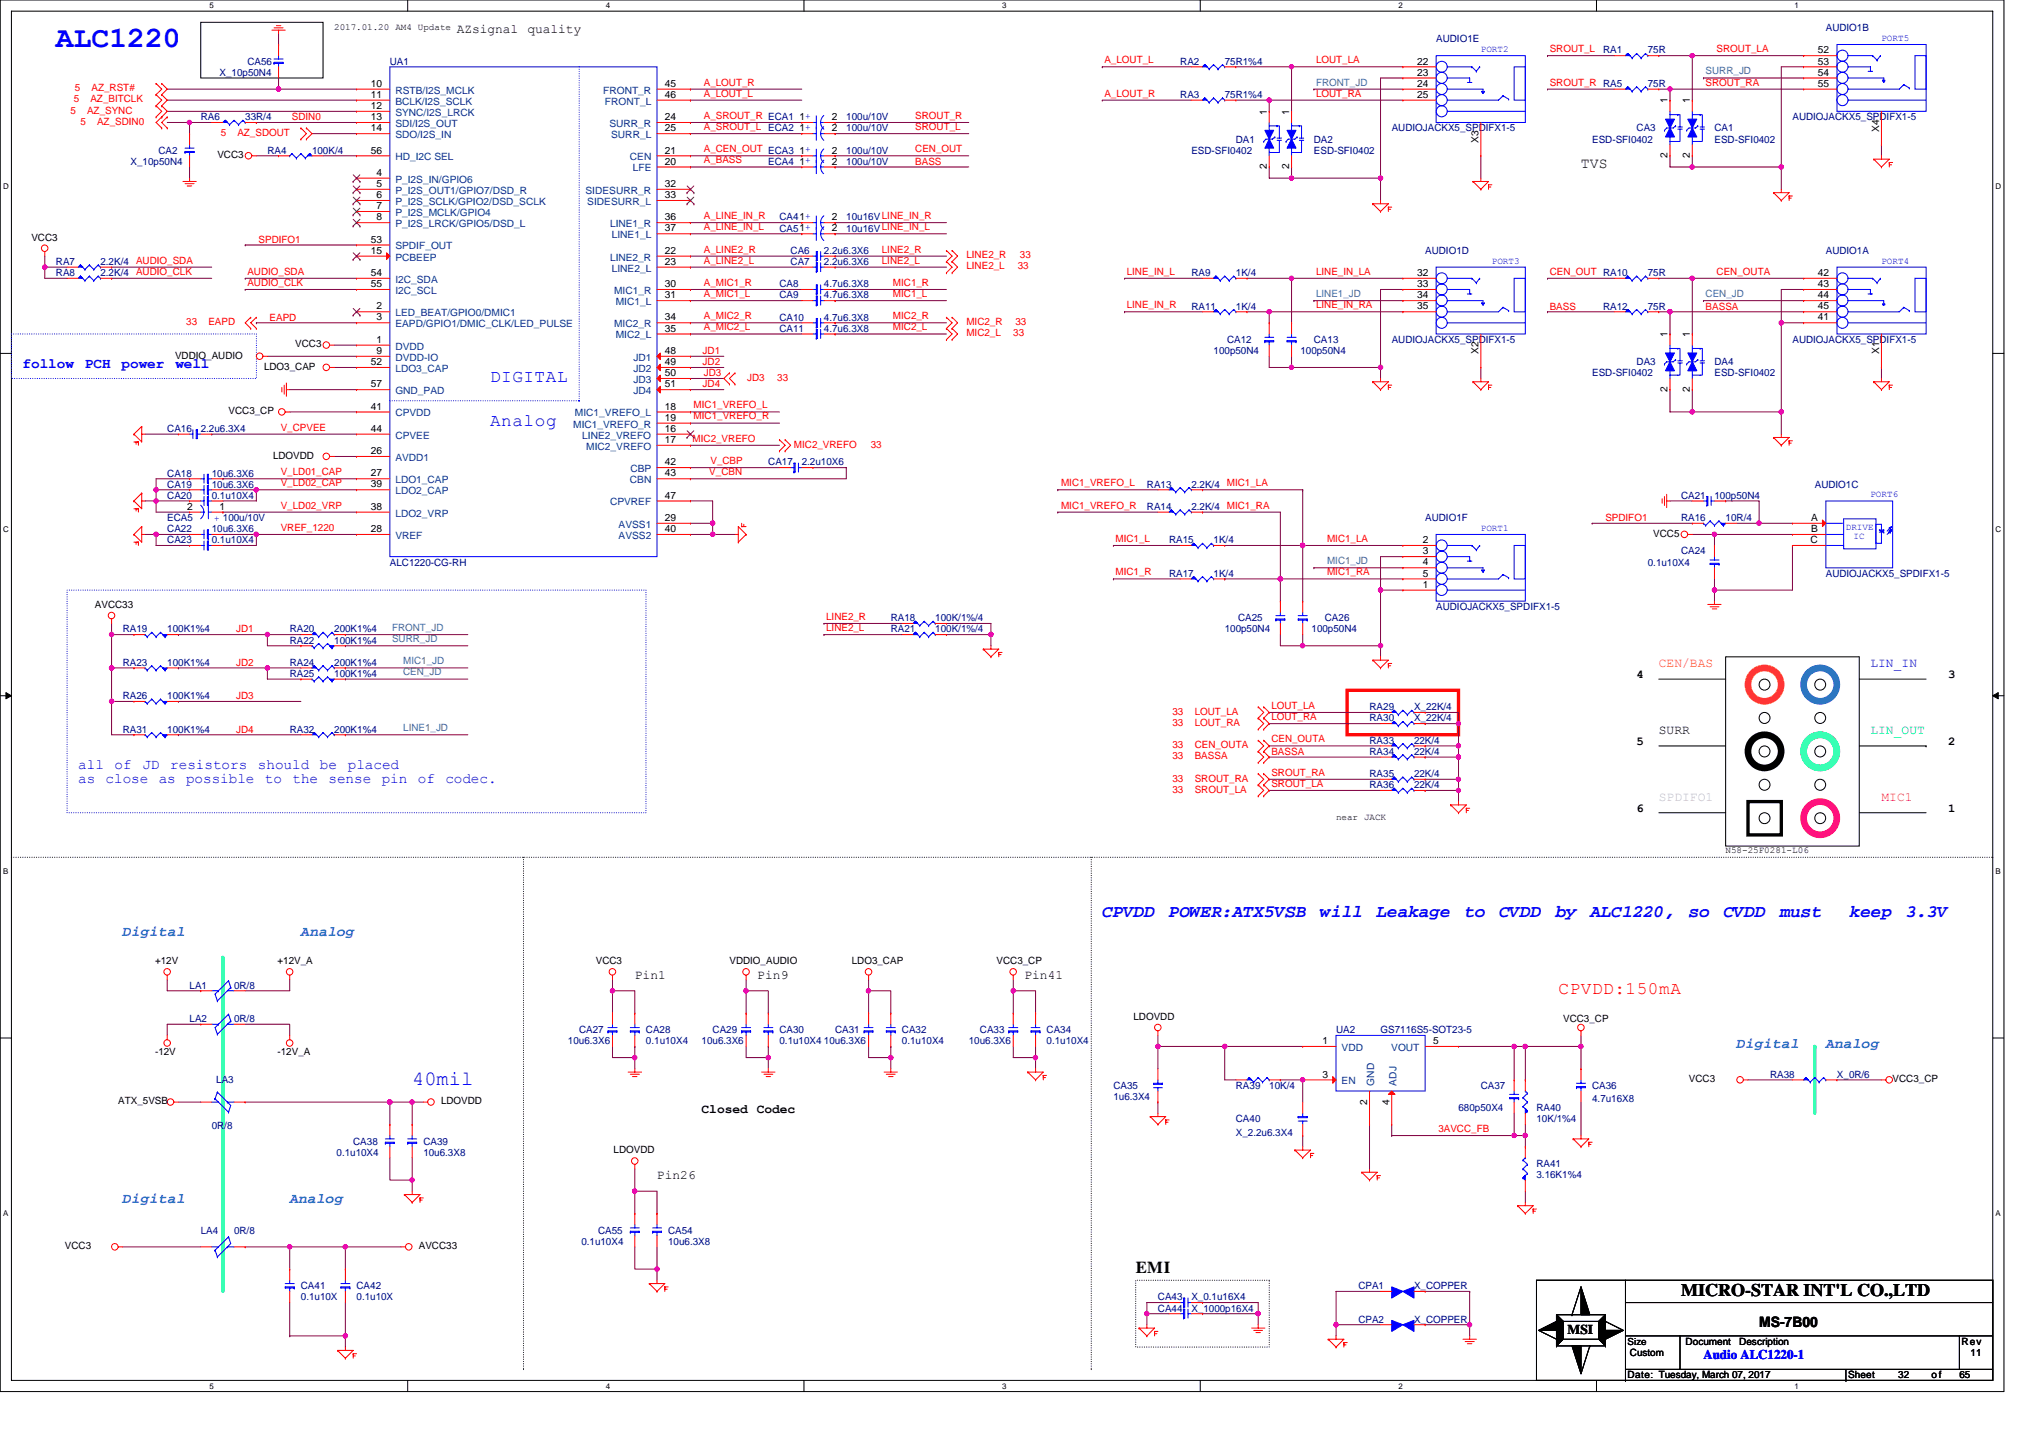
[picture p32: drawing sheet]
<svg xmlns="http://www.w3.org/2000/svg" width="297mm" height="210mm" viewBox="0 0 297 210" stroke-linecap="round" stroke-linejoin="round" font-family="sans-serif">
<defs><g id="words">
<text font-size="4.3" fill="#00f" x="8.2" y="6.9">ALC1220</text>
<text font-size="3" fill="#00f" x="60.2" y="158.4">40mil</text>
<g font-size="2.6" fill="#00f">
<text x="71.6" y="55.7">DIGITAL</text>
<text x="71.6" y="62.2">Analog</text>
<text x="161" y="133.9">CPVDD</text>
<text x="170.7" y="133.9">POWER:ATX5VSB</text>
<text x="192.8" y="133.9">will</text>
<text x="201" y="133.9">Leakage</text>
<text x="213.8" y="133.9">to</text>
<text x="218.9" y="133.9">CVDD</text>
<text x="227.1" y="133.9">by ALC1220,</text>
<text x="246.6" y="133.9">so</text>
<text x="251.7" y="133.9">CVDD</text>
<text x="259.9" y="133.9">must</text>
<text x="270.1" y="133.9">keep</text>
<text x="278.3" y="133.9">3.3V</text>
</g>
<text font-size="2.6" fill="#f00" x="227.6" y="145.1">CPVDD:150mA</text>
<text font-size="2.6" x="245.5" y="189.3">MICRO-STAR INT'L CO.,LTD</text>
<text font-size="2.4" x="165.9" y="185.9">EMI</text>
<text font-size="2.2" x="230.9" y="24.5">TVS</text>
<g font-size="2.1" fill="#00f">
<text x="3.3" y="53.8">follow</text>
<text x="12.4" y="53.8">PCH</text>
<text x="17.8" y="53.8">power</text>
<text x="25.6" y="53.8">well</text>
<text x="11.4" y="112.2">all</text>
<text x="16.7" y="112.2">of</text>
<text x="20.8" y="112.2">JD</text>
<text x="24.9" y="112.2">resistors</text>
<text x="37.7" y="112.2">should</text>
<text x="46.7" y="112.2">be</text>
<text x="50.8" y="112.2">placed</text>
<text x="11.4" y="114.3">as</text>
<text x="15.4" y="114.3">close</text>
<text x="23.2" y="114.3">as</text>
<text x="27.2" y="114.3">possible</text>
<text x="38.7" y="114.3">to</text>
<text x="42.7" y="114.3">the</text>
<text x="48" y="114.3">sense</text>
<text x="55.7" y="114.3">pin</text>
<text x="61" y="114.3">of</text>
<text x="65" y="114.3">codec.</text>
</g>
<g font-size="2.1" fill="#0080ff">
<text x="17.9" y="136.7">Digital</text>
<text x="43.9" y="136.7">Analog</text>
<text x="253.6" y="153">Digital</text>
<text x="266.6" y="153">Analog</text>
<text x="17.9" y="175.7">Digital</text>
<text x="42.3" y="175.7">Analog</text>
</g>
<text font-size="2.1" x="256.9" y="193.8">MS-7B00</text>
<text font-size="2" x="228.9" y="194.8">MSI</text>
<g font-size="1.9">
<text x="66.7" y="4.8">AZsignal</text>
<text x="77" y="4.8">quality</text>
<text x="242.2" y="107.2">SURR</text>
<text x="92.7" y="143">Pin1</text>
<text x="110.6" y="143">Pin9</text>
<text x="149.6" y="143">Pin41</text>
<text x="102.5" y="162.5">Closed Codec</text>
<text x="95.9" y="172.2">Pin26</text>
</g>
<text font-size="1.9" fill="#ff8000" x="242.2" y="97.4">CEN/BAS</text>
<g font-size="1.9" fill="#00f">
<text x="273.2" y="97.4">LIN_IN</text>
<text x="248.8" y="198.5">Audio ALC1220-1</text>
</g>
<text font-size="1.9" fill="#00ff40" x="273.2" y="107.2">LIN_OUT</text>
<text font-size="1.9" fill="#c0c0c0" x="242.2" y="116.9">SPDIFO1</text>
<text font-size="1.9" fill="#ff0080" x="274.8" y="116.9">MIC1</text>
<g font-size="1.8">
<text x="239" y="99">4</text>
<text x="284.5" y="99">3</text>
<text x="239" y="108.8">5</text>
<text x="284.5" y="108.8">2</text>
<text x="239" y="118.5">6</text>
<text x="284.5" y="118.5">1</text>
</g>
<g font-size="1.5" fill="#000080">
<text x="266.6" y="4.6">AUDIO1B</text>
<text x="32.1" y="11.1">X_10p50N4</text>
<text x="36.1" y="9.4">CA56</text>
<text x="56.9" y="9.4">UA1</text>
<text x="172.4" y="9.4">RA2</text>
<text x="178.9" y="9.4">75R1%4</text>
<text x="209.7" y="6.2">AUDIO1E</text>
<text x="234.1" y="7.8">RA1</text>
<text x="240.6" y="7.8">75R</text>
<text x="29.3" y="17.6">RA6</text>
<text x="35.8" y="17.6">33R/4</text>
<text x="123.6" y="17.6">100u/10V</text>
<text x="172.4" y="14.3">RA3</text>
<text x="178.9" y="14.3">75R1%4</text>
<text x="240.6" y="12.7">75R</text>
<text x="261.8" y="17.6">AUDIOJACKX5_SPDIFX1-5</text>
<text x="23.1" y="22.5">CA2</text>
<text x="39" y="22.5">RA4</text>
<text x="45.6" y="22.5">100K/4</text>
<text x="112.2" y="19.2">ECA2</text>
<text x="123.6" y="19.2">100u/10V</text>
<text x="123.6" y="22.5">100u/10V</text>
<text x="174" y="22.5">ESD-SFI0402</text>
<text x="180.5" y="20.8">DA1</text>
<text x="191.9" y="20.8">DA2</text>
<text x="191.9" y="22.5">ESD-SFI0402</text>
<text x="203.2" y="19.2">AUDIOJACKX5_SPDIFX1-5</text>
<text x="232.5" y="20.8">ESD-SFI0402</text>
<text x="239" y="19.2">CA3</text>
<text x="250.4" y="19.2">CA1</text>
<text x="250.4" y="20.8">ESD-SFI0402</text>
<text x="19.1" y="24.1">X_10p50N4</text>
<text x="112.2" y="24.1">ECA4</text>
<text x="123.6" y="24.1">100u/10V</text>
<text x="113.8" y="33.8">CA51+</text>
<text x="113.8" y="32.2">CA41+</text>
<text x="123.6" y="33.8">10u16VLINE_IN_L</text>
<text x="123.6" y="32.2">10u16VLINE_IN_R</text>
<text x="8.2" y="38.7">RA7</text>
<text x="8.2" y="40.3">RA8</text>
<text x="14.7" y="38.7">2.2K/4</text>
<text x="14.7" y="40.3">2.2K/4</text>
<text x="113.8" y="42">CA8</text>
<text x="115.5" y="38.7">CA7</text>
<text x="115.5" y="37.1">CA6</text>
<text x="120.3" y="42">4.7u6.3X8</text>
<text x="120.3" y="38.7">2.2u6.3X6</text>
<text x="120.3" y="37.1">2.2u6.3X6</text>
<text x="174" y="40.3">RA9</text>
<text x="180.5" y="40.3">1K/4</text>
<text x="208.1" y="37.1">AUDIO1D</text>
<text x="240.6" y="40.3">75R</text>
<text x="266.6" y="37.1">AUDIO1A</text>
<text x="113.8" y="46.8">CA10</text>
<text x="113.8" y="43.6">CA9</text>
<text x="120.3" y="46.8">4.7u6.3X8</text>
<text x="120.3" y="43.6">4.7u6.3X8</text>
<text x="174" y="45.2">RA11</text>
<text x="180.5" y="45.2">1K/4</text>
<text x="234.1" y="45.2">RA12</text>
<text x="240.6" y="45.2">75R</text>
<text x="113.8" y="48.5">CA11</text>
<text x="120.3" y="48.5">4.7u6.3X8</text>
<text x="177.2" y="51.7">100p50N4</text>
<text x="179.2" y="50.1">CA12</text>
<text x="189.9" y="51.7">100p50N4</text>
<text x="191.9" y="50.1">CA13</text>
<text x="203.2" y="50.1">AUDIOJACKX5_SPDIFX1-5</text>
<text x="239" y="53.3">DA3</text>
<text x="250.4" y="53.3">DA4</text>
<text x="261.8" y="50.1">AUDIOJACKX5_SPDIFX1-5</text>
<text x="232.5" y="55">ESD-SFI0402</text>
<text x="250.4" y="55">ESD-SFI0402</text>
<text x="24.4" y="63.1">CA16</text>
<text x="29.3" y="63.1">2.2u6.3X4</text>
<text x="24.4" y="71.2">CA19</text>
<text x="24.4" y="69.6">CA18</text>
<text x="30.9" y="71.2">10u6.3X6</text>
<text x="30.9" y="69.6">10u6.3X6</text>
<text x="112.2" y="68">CA17</text>
<text x="117.1" y="68">2.2u10X6</text>
<text x="167.5" y="71.2">RA13</text>
<text x="174" y="71.2">2.2K/4</text>
<text x="265" y="71.2">AUDIO1C</text>
<text x="24.4" y="72.8">CA20</text>
<text x="24.4" y="76.1">ECA5</text>
<text x="24.4" y="77.7">CA22</text>
<text x="30.9" y="72.8">0.1u10X4</text>
<text x="30.9" y="77.7">10u6.3X6</text>
<text x="32.6" y="76.1">100u/10V</text>
<text x="167.5" y="74.5">RA14</text>
<text x="174" y="74.5">2.2K/4</text>
<text x="208.1" y="76.1">AUDIO1F</text>
<text x="245.5" y="72.8">CA21</text>
<text x="245.5" y="76.1">RA16</text>
<text x="250.4" y="72.8">100p50N4</text>
<text x="252" y="76.1">10R/4</text>
<text x="24.4" y="79.4">CA23</text>
<text x="30.9" y="79.4">0.1u10X4</text>
<text x="56.9" y="82.6">ALC1220-CG-RH</text>
<text x="170.7" y="79.4">RA15</text>
<text x="177.2" y="79.4">1K/4</text>
<text x="240.6" y="82.6">0.1u10X4</text>
<text x="245.5" y="81">CA24</text>
<text x="170.7" y="84.2">RA17</text>
<text x="177.2" y="84.2">1K/4</text>
<text x="209.7" y="89.1">AUDIOJACKX5_SPDIFX1-5</text>
<text x="266.6" y="84.2">AUDIOJACKX5_SPDIFX1-5</text>
<text x="17.9" y="92.4">RA19</text>
<text x="24.4" y="92.4">100K1%4</text>
<text x="42.3" y="94">RA22</text>
<text x="42.3" y="92.4">RA20</text>
<text x="48.8" y="94">100K1%4</text>
<text x="48.8" y="92.4">200K1%4</text>
<text x="130.1" y="90.7">RA18</text>
<text x="130.1" y="92.4">RA21</text>
<text x="136.6" y="90.7">100K/1%/4</text>
<text x="136.6" y="92.4">100K/1%/4</text>
<text x="178.9" y="92.4">100p50N4</text>
<text x="180.8" y="90.7">CA25</text>
<text x="191.5" y="92.4">100p50N4</text>
<text x="193.5" y="90.7">CA26</text>
<text x="17.9" y="97.2">RA23</text>
<text x="24.4" y="97.2">100K1%4</text>
<text x="42.3" y="98.8">RA25</text>
<text x="42.3" y="97.2">RA24</text>
<text x="48.8" y="98.8">100K1%4</text>
<text x="48.8" y="97.2">200K1%4</text>
<text x="17.9" y="107">RA31</text>
<text x="17.9" y="102.1">RA26</text>
<text x="24.4" y="107">100K1%4</text>
<text x="24.4" y="102.1">100K1%4</text>
<text x="42.3" y="107">RA32</text>
<text x="48.8" y="107">200K1%4</text>
<text x="200" y="105.3">RA30</text>
<text x="200" y="103.7">RA29</text>
<text x="206.5" y="105.3">X_22K/4</text>
<text x="206.5" y="103.7">X_22K/4</text>
<text x="200" y="108.6">RA33</text>
<text x="200" y="110.2">RA34</text>
<text x="200" y="113.5">RA35</text>
<text x="206.5" y="108.6">22K/4</text>
<text x="206.5" y="110.2">22K/4</text>
<text x="206.5" y="113.5">22K/4</text>
<text x="200" y="115.1">RA36</text>
<text x="206.5" y="115.1">22K/4</text>
<text x="27.7" y="149.2">LA2</text>
<text x="27.7" y="144.4">LA1</text>
<text x="34.2" y="149.2">0R/8</text>
<text x="34.2" y="144.4">0R/8</text>
<text x="82.9" y="152.5">10u6.3X6</text>
<text x="84.6" y="150.9">CA27</text>
<text x="94.3" y="150.9">CA28</text>
<text x="94.3" y="152.5">0.1u10X4</text>
<text x="102.5" y="152.5">10u6.3X6</text>
<text x="104.1" y="150.9">CA29</text>
<text x="113.8" y="150.9">CA30</text>
<text x="113.8" y="152.5">0.1u10X4</text>
<text x="120.3" y="152.5">10u6.3X6</text>
<text x="122" y="150.9">CA31</text>
<text x="131.7" y="150.9">CA32</text>
<text x="131.7" y="152.5">0.1u10X4</text>
<text x="141.5" y="152.5">10u6.3X6</text>
<text x="143.1" y="150.9">CA33</text>
<text x="152.8" y="150.9">CA34</text>
<text x="152.8" y="152.5">0.1u10X4</text>
<text x="195.1" y="150.9">UA2</text>
<text x="201.6" y="150.9">GS7116S5-SOT23-5</text>
<text x="31.6" y="158.2">LA3</text>
<text x="162.6" y="159">CA35</text>
<text x="162.6" y="160.6">1u6.3X4</text>
<text x="180.5" y="159">RA39</text>
<text x="185.4" y="159">10K/4</text>
<text x="216.3" y="159">CA37</text>
<text x="232.5" y="159">CA36</text>
<text x="232.5" y="161">4.7u16X8</text>
<text x="258.5" y="157.4">RA38</text>
<text x="268.3" y="157.4">X_0R/6</text>
<text x="30.9" y="164.8">0R/8</text>
<text x="51.6" y="167.1">CA38</text>
<text x="61.8" y="167.1">CA39</text>
<text x="180.5" y="163.9">CA40</text>
<text x="180.5" y="165.8">X_2.2u6.3X4</text>
<text x="213" y="162.2">680p50X4</text>
<text x="224.4" y="162.2">RA40</text>
<text x="224.4" y="163.9">10K/1%4</text>
<text x="49.1" y="168.8">0.1u10X4</text>
<text x="61.8" y="168.8">10u6.3X8</text>
<text x="224.4" y="170.4">RA41</text>
<text x="224.4" y="172">3.16K1%4</text>
<text x="29.3" y="180.1">LA4</text>
<text x="34.2" y="180.1">0R/8</text>
<text x="84.9" y="181.8">0.1u10X4</text>
<text x="87.3" y="180.1">CA55</text>
<text x="97.6" y="180.1">CA54</text>
<text x="97.6" y="181.8">10u6.3X8</text>
<text x="43.9" y="188.3">CA41</text>
<text x="43.9" y="189.9">0.1u10X</text>
<text x="52.1" y="188.3">CA42</text>
<text x="52.1" y="189.9">0.1u10X</text>
<text x="169.1" y="189.9">CA43</text>
<text x="169.1" y="191.5">CA44</text>
<text x="174" y="189.9">X_0.1u16X4</text>
<text x="174" y="191.5">X_1000p16X4</text>
<text x="198.4" y="188.3">CPA1</text>
<text x="206.5" y="188.3">X_COPPER</text>
<text x="198.4" y="193.1">CPA2</text>
<text x="206.5" y="193.1">X_COPPER</text>
</g>
<g font-size="1.5" fill="#f00">
<text x="161.3" y="9.2">A_LOUT_L</text>
<text x="192.2" y="9.2">LOUT_LA</text>
<text x="226.3" y="7.6">SROUT_L</text>
<text x="250.7" y="7.6">SROUT_LA</text>
<text x="10.3" y="16.6">5</text>
<text x="10.8" y="15">5</text>
<text x="10.9" y="13.4">5</text>
<text x="12.7" y="16.6">AZ_SYNC</text>
<text x="13.2" y="15">AZ_BITCLK</text>
<text x="13.4" y="13.4">AZ_RST#</text>
<text x="42.6" y="17.6">SDIN0</text>
<text x="102.8" y="12.5">A_LOUT_R</text>
<text x="102.8" y="14.1">A_LOUT_L</text>
<text x="102.8" y="17.4">A_SROUT_R ECA1</text>
<text x="133.7" y="17.4">SROUT_R</text>
<text x="161.3" y="14.1">A_LOUT_R</text>
<text x="192.2" y="14.1">LOUT_RA</text>
<text x="226.3" y="12.5">SROUT_R RA5</text>
<text x="249.1" y="12.5">SROUT_RA</text>
<text x="11.7" y="18.2">5</text>
<text x="14.2" y="18.2">AZ_SDIN0</text>
<text x="32.2" y="19.9">5</text>
<text x="34.7" y="19.9">AZ_SDOUT</text>
<text x="102.8" y="23.9">A_BASS</text>
<text x="102.8" y="22.2">A_CEN_OUT ECA3</text>
<text x="102.8" y="19">A_SROUT_L</text>
<text x="133.7" y="22.2">CEN_OUT</text>
<text x="133.7" y="19">SROUT_L</text>
<text x="133.7" y="24.1">BASS</text>
<text x="37.8" y="35.5">SPDIFO1</text>
<text x="102.8" y="32">A_LINE_IN_R</text>
<text x="102.8" y="33.6">A_LINE_IN_L</text>
<text x="19.9" y="38.5">AUDIO_SDA</text>
<text x="19.9" y="40.1">AUDIO_CLK</text>
<text x="36.1" y="40.1">AUDIO_SDA</text>
<text x="36.1" y="41.7">AUDIO_CLK</text>
<text x="102.8" y="36.9">A_LINE2_R</text>
<text x="102.8" y="38.5">A_LINE2_L</text>
<text x="102.8" y="41.7">A_MIC1_R</text>
<text x="128.8" y="36.9">LINE2_R</text>
<text x="128.8" y="38.5">LINE2_L</text>
<text x="130.4" y="41.7">MIC1_R</text>
<text x="141.1" y="39.3">LINE2_L</text>
<text x="141.1" y="37.7">LINE2_R</text>
<text x="148.6" y="39.3">33</text>
<text x="148.9" y="37.7">33</text>
<text x="164.5" y="40.1">LINE_IN_L</text>
<text x="192.2" y="40.1">LINE_IN_LA</text>
<text x="226.3" y="40.1">CEN_OUT RA10</text>
<text x="250.7" y="40.1">CEN_OUTA</text>
<text x="27.2" y="47.5">33</text>
<text x="30.4" y="47.5">EAPD</text>
<text x="39.4" y="46.8">EAPD</text>
<text x="102.8" y="46.6">A_MIC2_R</text>
<text x="102.8" y="43.4">A_MIC1_L</text>
<text x="130.4" y="46.6">MIC2_R</text>
<text x="130.4" y="43.4">MIC1_L</text>
<text x="141.1" y="47.5">MIC2_R</text>
<text x="148.3" y="47.5">33</text>
<text x="164.5" y="45">LINE_IN_R</text>
<text x="192.2" y="45">LINE_IN_RA</text>
<text x="226.3" y="45.2">BASS</text>
<text x="249.1" y="45.2">BASSA</text>
<text x="102.6" y="53.3">JD2</text>
<text x="102.6" y="51.7">JD1</text>
<text x="102.8" y="48.2">A_MIC2_L</text>
<text x="130.4" y="48.2">MIC2_L</text>
<text x="141.1" y="49.1">MIC2_L</text>
<text x="148" y="49.1">33</text>
<text x="101.3" y="59.6">MIC1_VREFO_L</text>
<text x="102.6" y="56.6">JD4</text>
<text x="102.8" y="54.9">JD3</text>
<text x="109.1" y="55.6">JD3</text>
<text x="113.5" y="55.6">33</text>
<text x="41" y="62.9">V_CPVEE</text>
<text x="101.2" y="64.5">MIC2_VREFO</text>
<text x="101.3" y="61.3">MIC1_VREFO_R</text>
<text x="115.9" y="65.4">MIC2_VREFO</text>
<text x="127.2" y="65.4">33</text>
<text x="41" y="69.4">V_LD01_CAP</text>
<text x="41" y="71">V_LD02_CAP</text>
<text x="103.6" y="69.4">V_CBN</text>
<text x="103.8" y="67.8">V_CBP</text>
<text x="155" y="71">MIC1_VREFO_L</text>
<text x="179.2" y="71">MIC1_LA</text>
<text x="41" y="74.3">V_LD02_VRP</text>
<text x="41" y="77.5">VREF_1220</text>
<text x="155" y="74.3">MIC1_VREFO_R</text>
<text x="179.2" y="74.3">MIC1_RA</text>
<text x="234.4" y="76.1">SPDIFO1</text>
<text x="162.9" y="79.1">MIC1_L</text>
<text x="193.8" y="79.1">MIC1_LA</text>
<text x="162.9" y="84">MIC1_R</text>
<text x="193.8" y="84">MIC1_RA</text>
<text x="34.5" y="92.4">JD1</text>
<text x="120.6" y="90.5">LINE2_R</text>
<text x="120.6" y="92.1">LINE2_L</text>
<text x="34.5" y="97.2">JD2</text>
<text x="34.5" y="107">JD4</text>
<text x="34.5" y="102.1">JD3</text>
<text x="171.2" y="104.4">33</text>
<text x="171.2" y="106">33</text>
<text x="174.5" y="104.4">LOUT_LA</text>
<text x="174.5" y="106">LOUT_RA</text>
<text x="185.7" y="105.1">LOUT_RA</text>
<text x="185.7" y="103.5">LOUT_LA</text>
<text x="171.2" y="109.3">33</text>
<text x="171.2" y="110.9">33</text>
<text x="174.5" y="109.3">CEN_OUTA</text>
<text x="174.5" y="110.9">BASSA</text>
<text x="185.7" y="113.3">SROUT_RA</text>
<text x="185.7" y="108.4">CEN_OUTA</text>
<text x="185.7" y="110.2">BASSA</text>
<text x="171.2" y="114.1">33</text>
<text x="171.2" y="115.8">33</text>
<text x="174.5" y="114.1">SROUT_RA</text>
<text x="174.5" y="115.8">SROUT_LA</text>
<text x="185.7" y="114.9">SROUT_LA</text>
<text x="210.1" y="165.3">3AVCC_FB</text>
</g>
<g font-size="1.5">
<text x="206.9" y="9.4">22</text>
<text x="206.9" y="11">23</text>
<text x="265.5" y="7.8">52</text>
<text x="265.5" y="9.4">53</text>
<text x="265.5" y="11">54</text>
<text x="54.1" y="12.7">10</text>
<text x="54.1" y="15.9">12</text>
<text x="54.1" y="17.5">13</text>
<text x="54.1" y="14.3">11</text>
<text x="97.1" y="17.5">24</text>
<text x="97.1" y="14.3">46</text>
<text x="97.1" y="12.7">45</text>
<text x="116.8" y="17.5">1+</text>
<text x="121.5" y="17.5">2</text>
<text x="185" y="16.7" transform="rotate(-90 185 16.7)">1</text>
<text x="188.3" y="16.7" transform="rotate(-90 188.3 16.7)">1</text>
<text x="206.9" y="12.7">24</text>
<text x="206.9" y="14.3">25</text>
<text x="243.5" y="15.1" transform="rotate(-90 243.5 15.1)">1</text>
<text x="246.8" y="15.1" transform="rotate(-90 246.8 15.1)">1</text>
<text x="265.5" y="12.7">55</text>
<text x="31.7" y="23.1">VCC3</text>
<text x="54.1" y="19.2">14</text>
<text x="54.1" y="22.4">56</text>
<text x="97.1" y="22.4">21</text>
<text x="97.1" y="19.2">25</text>
<text x="116.8" y="19.2">1+</text>
<text x="116.8" y="22.4">1+</text>
<text x="121.5" y="19.2">2</text>
<text x="121.5" y="22.4">2</text>
<text x="215.9" y="20.8" transform="rotate(-90 215.9 20.8)">X3</text>
<text x="243.5" y="23.1" transform="rotate(-90 243.5 23.1)">2</text>
<text x="246.8" y="23.1" transform="rotate(-90 246.8 23.1)">2</text>
<text x="274.4" y="19.2" transform="rotate(-90 274.4 19.2)">X4</text>
<text x="55" y="25.7">4</text>
<text x="55" y="27.3">5</text>
<text x="55" y="28.9">6</text>
<text x="97.1" y="28.9">33</text>
<text x="97.1" y="27.3">32</text>
<text x="97.1" y="24">20</text>
<text x="116.8" y="24">1+</text>
<text x="121.5" y="24">2</text>
<text x="185" y="24.7" transform="rotate(-90 185 24.7)">2</text>
<text x="188.3" y="24.7" transform="rotate(-90 188.3 24.7)">2</text>
<text x="4.6" y="35.1">VCC3</text>
<text x="54.1" y="35.4">53</text>
<text x="55" y="30.5">7</text>
<text x="55" y="32.2">8</text>
<text x="97.1" y="33.8">37</text>
<text x="97.1" y="32.2">36</text>
<text x="121.5" y="33.8">2</text>
<text x="121.5" y="32.2">2</text>
<text x="54.1" y="40.3">54</text>
<text x="54.1" y="41.9">55</text>
<text x="54.1" y="37.1">15</text>
<text x="97.1" y="41.9">30</text>
<text x="97.1" y="38.7">23</text>
<text x="97.1" y="37.1">22</text>
<text x="206.9" y="40.3">32</text>
<text x="206.9" y="41.9">33</text>
<text x="265.5" y="40.3">42</text>
<text x="265.5" y="41.9">43</text>
<text x="55" y="45.2">2</text>
<text x="55" y="46.8">3</text>
<text x="97.1" y="43.6">31</text>
<text x="97.1" y="46.8">34</text>
<text x="206.9" y="43.6">34</text>
<text x="206.9" y="45.2">35</text>
<text x="265.5" y="43.6">44</text>
<text x="265.5" y="45.2">45</text>
<text x="265.5" y="46.8">41</text>
<text x="25.6" y="52.4">VDDIO_AUDIO</text>
<text x="38.6" y="54">LDO3_CAP</text>
<text x="43.1" y="50.7">VCC3</text>
<text x="54.1" y="53.3">52</text>
<text x="55" y="50.1">1</text>
<text x="55" y="51.7">9</text>
<text x="97.1" y="51.7">48</text>
<text x="97.1" y="53.3">49</text>
<text x="97.1" y="48.4">35</text>
<text x="215.9" y="51.7" transform="rotate(-90 215.9 51.7)">X2</text>
<text x="243.5" y="49.3" transform="rotate(-90 243.5 49.3)">1</text>
<text x="246.8" y="49.3" transform="rotate(-90 246.8 49.3)">1</text>
<text x="274.4" y="51.7" transform="rotate(-90 274.4 51.7)">X1</text>
<text x="54.1" y="59.8">41</text>
<text x="54.1" y="56.6">57</text>
<text x="97.1" y="54.9">50</text>
<text x="97.1" y="56.6">51</text>
<text x="97.1" y="59.8">18</text>
<text x="243.5" y="57.2" transform="rotate(-90 243.5 57.2)">2</text>
<text x="246.8" y="57.2" transform="rotate(-90 246.8 57.2)">2</text>
<text x="33.4" y="60.5">VCC3_CP</text>
<text x="54.1" y="63.1">44</text>
<text x="97.1" y="61.4">19</text>
<text x="97.1" y="64.7">17</text>
<text x="97.1" y="63.1">16</text>
<text x="39.9" y="67">LDOVDD</text>
<text x="54.1" y="66.3">26</text>
<text x="54.1" y="69.6">27</text>
<text x="54.1" y="71.2">39</text>
<text x="97.1" y="67.9">42</text>
<text x="97.1" y="69.6">43</text>
<text x="27.3" y="74.4">2</text>
<text x="32.1" y="74.4">1</text>
<text x="54.1" y="77.7">28</text>
<text x="54.1" y="74.4">38</text>
<text x="97.1" y="77.7">40</text>
<text x="97.1" y="76.1">29</text>
<text x="97.1" y="72.8">47</text>
<text x="264.5" y="76.1">A</text>
<text x="264.5" y="77.7">B</text>
<text x="207.8" y="79.3">2</text>
<text x="207.8" y="80.9">3</text>
<text x="207.8" y="82.6">4</text>
<text x="241.4" y="78.4">VCC5</text>
<text x="264.4" y="79.3">C</text>
<text x="13.9" y="88.8">AVCC33</text>
<text x="207.8" y="84.2">5</text>
<text x="207.8" y="85.8">1</text>
<text x="22.6" y="140.8">+12V</text>
<text x="40.5" y="140.8">+12V_A</text>
<text x="87" y="140.8">VCC3</text>
<text x="106.5" y="140.8">VDDIO_AUDIO</text>
<text x="124.4" y="140.8">LDO3_CAP</text>
<text x="145.5" y="140.8">VCC3_CP</text>
<text x="165.5" y="148.9">LDOVDD</text>
<text x="228.3" y="149.2">VCC3_CP</text>
<text x="22.6" y="154.1">-12V</text>
<text x="40.5" y="154.1">-12V_A</text>
<text x="193.1" y="152.5">1</text>
<text x="209.3" y="152.5">5</text>
<text x="17.3" y="161.3">ATX_5VSB</text>
<text x="64.4" y="161.3">LDOVDD</text>
<text x="193.1" y="157.4">3</text>
<text x="199.7" y="161.3" transform="rotate(-90 199.7 161.3)">2</text>
<text x="202.9" y="161.3" transform="rotate(-90 202.9 161.3)">4</text>
<text x="246.7" y="158">VCC3</text>
<text x="276.4" y="158">VCC3_CP</text>
<text x="89.6" y="168.4">LDOVDD</text>
<text x="9.5" y="182.4">VCC3</text>
<text x="61.2" y="182.4">AVCC33</text>
<text x="246.2" y="196.4">Document</text>
<text x="254" y="196.4">Description</text>
<text x="286.5" y="196.4">Rev</text>
<text x="237.7" y="201.3">Date: Tuesday, March 07, 2017</text>
<text x="238" y="198">Custom</text>
<text x="269.9" y="201.3">Sheet</text>
<text x="277.2" y="201.3">32</text>
<text x="282.1" y="201.3">of</text>
<text x="286.1" y="201.3">65</text>
<text x="287.8" y="198">11</text>
</g>
<g font-size="1.5" fill="#408080">
<text x="249.1" y="10.9">SURR_JD</text>
<text x="192.2" y="12.5">FRONT_JD</text>
<text x="192.2" y="43.4">LINE1_JD</text>
<text x="249.1" y="43.4">CEN_JD</text>
<text x="193.8" y="82.4">MIC1_JD</text>
<text x="57.3" y="92.1">FRONT_JD</text>
<text x="57.3" y="93.8">SURR_JD</text>
<text x="58.9" y="97">MIC1_JD</text>
<text x="58.9" y="98.6">CEN_JD</text>
<text x="58.9" y="106.8">LINE1_JD</text>
</g>
<g font-size="1.5" fill="#004080">
<text x="57.7" y="13.7">RSTB/I2S_MCLK</text>
<text x="57.7" y="16.9">SYNC/I2S_LRCK</text>
<text x="57.7" y="15.3">BCLK/I2S_SCLK</text>
<text x="88.1" y="13.7">FRONT_R</text>
<text x="88.3" y="15.3">FRONT_L</text>
<text x="57.7" y="18.5">SDI/I2S_OUT</text>
<text x="57.7" y="20.2">SDO/I2S_IN</text>
<text x="57.7" y="23.4">HD_I2C SEL</text>
<text x="89" y="18.5">SURR_R</text>
<text x="89.3" y="20.2">SURR_L</text>
<text x="92" y="23.4">CEN</text>
<text x="57.7" y="26.7">P_I2S_IN/GPIO6</text>
<text x="57.7" y="28.3">P_I2S_OUT1/GPIO7/DSD_R</text>
<text x="57.7" y="29.9">P_I2S_SCLK/GPIO2/DSD_SCLK</text>
<text x="85.5" y="28.3">SIDESURR_R</text>
<text x="85.8" y="29.9">SIDESURR_L</text>
<text x="92.4" y="25">LFE</text>
<text x="57.7" y="31.5">P_I2S_MCLK/GPIO4</text>
<text x="57.7" y="33.2">P_I2S_LRCK/GPIO5/DSD_L</text>
<text x="89.1" y="33.2">LINE1_R</text>
<text x="89.3" y="34.8">LINE1_L</text>
<text x="57.7" y="41.3">I2C_SDA</text>
<text x="57.7" y="36.4">SPDIF_OUT</text>
<text x="57.7" y="38.1">PCBEEP</text>
<text x="89.1" y="38.1">LINE2_R</text>
<text x="89.3" y="39.7">LINE2_L</text>
<text x="57.7" y="46.2">LED_BEAT/GPIO0/DMIC1</text>
<text x="57.7" y="47.8">EAPD/GPIO1/DMIC_CLK/LED_PULSE</text>
<text x="57.7" y="42.9">I2C_SCL</text>
<text x="89.7" y="47.8">MIC2_R</text>
<text x="89.7" y="42.9">MIC1_R</text>
<text x="89.9" y="44.6">MIC1_L</text>
<text x="57.7" y="51.1">DVDD</text>
<text x="57.7" y="52.7">DVDD-IO</text>
<text x="89.9" y="49.4">MIC2_L</text>
<text x="92.5" y="52.7">JD1</text>
<text x="57.7" y="54.3">LDO3_CAP</text>
<text x="57.7" y="57.6">GND_PAD</text>
<text x="92.5" y="54.3">JD2</text>
<text x="92.5" y="55.9">JD3</text>
<text x="92.5" y="57.6">JD4</text>
<text x="57.7" y="64.1">CPVEE</text>
<text x="57.7" y="60.8">CPVDD</text>
<text x="83.7" y="62.4">MIC1_VREFO_R</text>
<text x="84" y="60.8">MIC1_VREFO_L</text>
<text x="85" y="64.1">LINE2_VREFO</text>
<text x="85.6" y="65.7">MIC2_VREFO</text>
<text x="57.7" y="67.3">AVDD1</text>
<text x="57.7" y="70.6">LDO1_CAP</text>
<text x="92" y="70.6">CBN</text>
<text x="92.1" y="68.9">CBP</text>
<text x="57.7" y="72.2">LDO2_CAP</text>
<text x="57.7" y="75.4">LDO2_VRP</text>
<text x="89.1" y="73.8">CPVREF</text>
<text x="90.3" y="77.1">AVSS1</text>
<text x="57.7" y="78.7">VREF</text>
<text x="90.3" y="78.7">AVSS2</text>
<text x="195.9" y="153.5">VDD</text>
<text x="203.2" y="153.5">VOUT</text>
<text x="195.9" y="158.3">EN</text>
<text x="200.7" y="158.5" transform="rotate(-90 200.7 158.5)">GND</text>
<text x="203.9" y="158.5" transform="rotate(-90 203.9 158.5)">ADJ</text>
</g>
<g font-size="1.4">
<text x="48.8" y="4.3">2017.01.20 AM4 Update</text>
<text x="195.1" y="119.8">near JACK</text>
<text x="252" y="124.6">N58-25F0281-L06</text>
<text x="237.7" y="196.3">Size</text>
</g>
<g font-size="1.4" fill="#00f">
<text x="274.8" y="6">PORT5</text>
<text x="216.3" y="7.6">PORT2</text>
<text x="217.9" y="38.5">PORT3</text>
<text x="274.8" y="38.5">PORT4</text>
<text x="32.1" y="75.3" transform="rotate(180 32.1 75.3)">+</text>
<text x="216.3" y="77.5">PORT1</text>
<text x="269.6" y="77.3">DRIVE</text>
<text x="273.2" y="72.6">PORT6</text>
<text x="270.7" y="78.6">IC</text>
</g>
<g font-size="1.2">
<text x="30.6" y="1.2">5</text>
<text x="88.5" y="1.2">4</text>
<text x="146.3" y="1.2">3</text>
<text x="204.2" y="1.2">2</text>
<text x="262.1" y="1.2">1</text>
<text x=".5" y="27.6">D</text>
<text x="291.4" y="27.6">D</text>
<text x=".5" y="77.6">C</text>
<text x="291.4" y="77.6">C</text>
<text x=".5" y="127.6">B</text>
<text x="291.4" y="127.6">B</text>
<text x=".5" y="177.6">A</text>
<text x="291.4" y="177.6">A</text>
<text x="30.6" y="202.8">5</text>
<text x="88.5" y="202.8">4</text>
<text x="146.3" y="202.8">3</text>
<text x="204.2" y="202.8">2</text>
<text x="262.1" y="202.8">1</text>
</g>
</g></defs>
<path d="M0 0h292.6v203.2h-292.6zM1.7 1.6h289.3v200h-289.3z" fill="none" stroke="#000" stroke-width=".15"/>
<g fill="#fff">
<path d="M30.6 .2h.6v1.3h-.6z"/>
<path d="M30.6 201.8h.6v1.3h-.6z"/>
</g>
<path d="M59.5 0v1.6M59.5 201.6v1.6" fill="none" stroke="#000" stroke-width=".15"/>
<g fill="#fff">
<path d="M88.5 .2h.6v1.3h-.6z"/>
<path d="M88.5 201.8h.6v1.3h-.6z"/>
</g>
<path d="M117.4 0v1.6M117.4 201.6v1.6" fill="none" stroke="#000" stroke-width=".15"/>
<g fill="#fff">
<path d="M146.3 .2h.7v1.3h-.7z"/>
<path d="M146.3 201.8h.7v1.3h-.7z"/>
</g>
<path d="M175.3 0v1.6M175.3 201.6v1.6" fill="none" stroke="#000" stroke-width=".15"/>
<g fill="#fff">
<path d="M204.2 .2h.6v1.3h-.6z"/>
<path d="M204.2 201.8h.6v1.3h-.6z"/>
</g>
<path d="M233.1 0v1.6M233.1 201.6v1.6" fill="none" stroke="#000" stroke-width=".15"/>
<g fill="#fff">
<path d="M262.1 .2h.6v1.3h-.6z"/>
<path d="M262.1 201.8h.6v1.3h-.6z"/>
<path d="M.5 26.6h.8v1.3h-.8z"/>
<path d="M291.4 26.6h.9v1.3h-.9z"/>
<path d="M.5 76.6h.8v1.3h-.8z"/>
<path d="M291.4 76.6h.9v1.3h-.9z"/>
</g>
<path d="M0 51.6h1.7M291 51.6h1.6" fill="none" stroke="#000" stroke-width=".15"/>
<g fill="#fff">
<path d="M.5 126.6h.7v1.3h-.7z"/>
<path d="M291.4 126.6h.8v1.3h-.8z"/>
</g>
<path d="M0 101.6h1.7M291 101.6h1.6" fill="none" stroke="#000" stroke-width=".15"/>
<path d="M.9 101.1l.8 .5-.8 .4zM291 101.6l.8-.5v.9z" fill="#000" stroke="#000" stroke-width=".15"/>
<g fill="#fff">
<path d="M.5 176.6h.7v1.2h-.7z"/>
<path d="M291.4 176.6h.8v1.2h-.8z"/>
</g>
<g fill="none" stroke="#000" stroke-width=".15">
<path d="M29.3 3.3h17.9v8.1h-17.9zM242.2 99.2h9.8M252 95.9h19.5v27.6h-19.5zM271.5 99.2h9.8M242.2 118.7h9.8M242.2 108.9h9.8M271.5 118.7h9.8M271.5 108.9h9.8M281.3 108.9h.1M0 151.6h1.7M291 151.6h1.6M224.4 186.9h66.6v14.7h-66.6z"/>
<path d="M224.7 194.3l2.6 1.3M227.3 192h7.2v4.5h-7.2zM227.3 195.6h.1M227.3 196.5h.1M227.3 192l1 1M228.3 195.6l-1 .9M228.3 193h.1M228.3 193h5.2v2.6h-5.2zM229.6 192h.1M230.9 187.9l-1.3 4.1M232.2 196.5h.1M232.2 196.5l-1.3 4.1"/>
<path d="M233.5 195.6l1 .9M234.5 192h.1M234.5 193h.1M234.5 192l-1 1M234.5 193l2.6 1.3M234.5 196.5h.1M237.4 190.2h53.6M237.4 195.1h53.6M237.4 186.9v14.7M237.4 200h53.6M245.3 195.1v4.9M269.6 200v1.6"/>
<path d="M286.1 195.1v4.9M237.4 201.6h.1M269.6 201.6h.1"/>
<circle cx="257.7" cy="100" r=".8"/>
<circle cx="265.8" cy="100" r=".8"/>
<circle cx="257.7" cy="114.6" r=".8"/>
<circle cx="257.7" cy="104.8" r=".8"/>
<circle cx="257.7" cy="109.7" r=".8"/>
<circle cx="257.7" cy="119.5" r=".8"/>
<circle cx="265.8" cy="104.8" r=".8"/>
<circle cx="265.8" cy="109.7" r=".8"/>
<circle cx="265.8" cy="114.6" r=".8"/>
<circle cx="265.8" cy="119.5" r=".8"/>
</g>
<path d="M84.6 9.8v48.7M1.7 48.8h35.7v6.5h-35.7zM56.9 58.5h27.7M84.6 58.5h.1M9.8 86.2h84.5v32.5h-84.5z" fill="none" stroke="#00f" stroke-width=".15" stroke-dasharray="0 .3"/>
<path d="M32.6 139.8h.1M32.6 139.8v48.8M265 152.8h.1M265 152.8v9.8" fill="none" stroke="#0ff" stroke-width=".49"/>
<circle cx="265.8" cy="119.5" r="2.42" fill="none" stroke="#ff0080" stroke-width=".97"/>
<circle cx="265.8" cy="109.7" r="2.42" fill="none" stroke="#0f0" stroke-width=".97"/>
<circle cx="265.8" cy="100" r="2.43" fill="none" stroke="#0080ff" stroke-width=".97"/>
<circle cx="257.7" cy="100" r="2.43" fill="none" stroke="#ff8000" stroke-width=".97"/>
<circle cx="257.7" cy="109.7" r="2.42" fill="none" stroke="#000" stroke-width=".97"/>
<path d="M255.3 117.1h4.8v4.8h-4.8z" fill="none" stroke="#000" stroke-width=".49"/>
<path d="M1.7 125.2h289.3M76.5 125.2v74.8M159.4 125.2v74.8M291 125.2h.1M76.5 200h.1M159.4 200h.1M165.9 186.9h19.5v9.8h-19.5z" fill="none" stroke="#000" stroke-width=".15" stroke-dasharray="0 .3"/>
<path d="M196.7 100.8h16.3v6.5h-16.3z" fill="none" stroke="#f00" stroke-width=".49"/>
<g fill="none" stroke="#800040" stroke-width=".15">
<path d="M24.4 17.9h3.3M24.4 14.6h27.7M24.4 13h16.3M24.4 16.3h27.7M27.7 17.9v1.6M27.7 17.9h.1M27.7 17.9h3.2M37.4 17.9h.1M37.4 17.9h14.7M40.7 11.4v1.6M40.7 13h11.4M40.7 6.5h.1"/>
<path d="M40.7 4.9v1.6M40.7 13h.1M45.6 19.5h6.5M100.8 13h.1M100.8 14.6h.1M100.8 17.9h.1M100.8 19.5h.1M100.8 13h16.3M100.8 14.6h16.3M100.8 17.9h16.3M100.8 19.5h16.3M122 17.9h.1"/>
<path d="M122 19.5h.1M122 17.9h19.5M122 19.5h19.5M161 9.8h.1M161 14.6h.1M161 9.8h13M161 14.6h13M180.5 9.8h8.1M180.5 14.6h4.9M185.4 14.6h.1M185.4 14.6h19.5M185.4 14.6v1.7"/>
<path d="M188.6 9.8h.1M188.6 9.8h16.3M188.6 9.8v6.5M191.9 13h.1M191.9 13h13M204.9 11.4h-3.3v14.6M226 8.1h.1M226 8.1h9.8M226 13h.1M226 13h9.8M242.2 13h1.7M242.2 8.1h4.9"/>
<path d="M243.9 13h.1M243.9 13h19.5M243.9 13v1.6M247.1 8.1h.1M247.1 8.1h16.3M247.1 8.1v6.5M248.8 11.4h.1M248.8 11.4h14.6M263.4 9.8h-3.3v14.6M6.5 37.4v1.6M6.5 39v1.6h3.3M6.5 39h.1"/>
<path d="M6.5 39h3.3M16.3 39h.1M16.3 39h14.6M27.7 24.4v1.6M35.8 35.8h.1M35.8 35.8h16.3M37.4 22.8h3.3M47.2 22.8h4.9M100.8 34.1h.1M100.8 34.1h16.3M100.8 24.4h.1M100.8 22.8h.1"/>
<path d="M100.8 37.4h.1M100.8 39h.1M100.8 32.5h.1M100.8 22.8h16.3M100.8 24.4h16.3M100.8 37.4h16.3M100.8 32.5h16.3M100.8 39h16.3M122 34.1h.1M122 37.4h.1M122 32.5h.1M122 39h.1"/>
<path d="M122 34.1h16.2M122 37.4h16.2M122 32.5h16.2M122 39h16.2M122 22.8h.1M122 22.8h19.5M122 24.4h.1M122 24.4h19.5M185.4 24.4v1.6h3.2M188.6 24.4v1.6M188.6 26h.1M188.6 26h13"/>
<path d="M201.6 26v3.3M216.3 22.8v3.2M243.9 22.8v1.6h3.2M247.1 22.8v1.6M247.1 24.4h.1M247.1 24.4h13M260.1 24.4v3.2M274.8 21.1v1.7M16.3 40.6h.1M16.3 40.6h14.6M35.8 40.6h.1M35.8 40.6h16.3"/>
<path d="M35.8 42.3h.1M35.8 42.3h16.3M37.4 47.1h.1M37.4 47.1h14.7M39 52h13.1M42.3 56.9h9.8M48.8 53.7h3.3M48.8 50.4h3.3M100.8 47.1h.1M100.8 48.8h.1M100.8 53.7h.1M100.8 43.9h.1"/>
<path d="M100.8 42.3h.1M100.8 43.9h16.3M100.8 53.7h4.9M100.8 48.8h16.3M100.8 47.1h16.3M100.8 42.3h16.3M100.8 56.9h.1M100.8 55.3h.1M100.8 52h.1M100.8 56.9h4.9M100.8 55.3h4.9M100.8 52h4.9"/>
<path d="M122 47.1h.1M122 43.9h.1M122 42.3h.1M122 43.9h16.2M122 47.1h16.2M122 42.3h16.2M122 48.8h.1M122 48.8h16.2M164.2 40.6h.1M164.2 45.5h.1M164.2 40.6h11.4M164.2 45.5h11.4"/>
<path d="M182.1 40.6h6.5M182.1 45.5h3.3M185.4 45.5h.1M185.4 45.5h19.5M185.4 52v1.7h3.2M185.4 45.5v1.6M188.6 40.6h.1M188.6 40.6h16.3M188.6 52v1.7M188.6 53.7h.1M188.6 53.7h13M188.6 40.6v6.5"/>
<path d="M191.9 43.9h.1M191.9 43.9h13M201.6 53.7v1.6M204.9 42.3h-3.3v11.4M216.3 53.7v1.6M226 45.5h.1M226 45.5h9.8M226 40.6h.1M226 40.6h9.8M242.2 40.6h4.9M242.2 45.5h1.7M243.9 45.5v3.3"/>
<path d="M243.9 45.5h.1M243.9 45.5h19.5M243.9 56.9v3.3h3.2v-3.3M247.1 40.6v8.2M247.1 40.6h.1M247.1 40.6h16.3M248.8 43.9h.1M248.8 43.9h14.6M260.1 47.1h.1M260.1 47.1v13.1M263.4 42.3h-3.3v4.8h3.3M274.8 53.7v1.6"/>
<path d="M21.2 63.4h4.9M21.2 73.2h1.6M21.2 78h1.6M22.8 73.2h.1M22.8 73.2h4.9M22.8 78v1.7h4.9M22.8 78h.1M22.8 71.5h.1M22.8 71.5v1.7M22.8 78h4.9M22.8 73.2v1.6h4.9M22.8 71.5h4.9"/>
<path d="M27.7 69.9h-4.9v1.6M30.9 63.4h.1M30.9 63.4h21.2M32.6 78h4.8M32.6 74.8h.1M32.6 71.5h4.8v1.7h-4.8M32.6 74.8h19.5M32.6 69.9h.1M32.6 69.9h19.5M37.4 78v1.7h-4.8M37.4 71.5h.1M37.4 78h.1"/>
<path d="M37.4 78h14.7M37.4 71.5h14.7M42.3 60.2h9.8M48.8 66.7h3.3M100.8 60.2h.1M100.8 61.8h.1M100.8 65h.1M100.8 68.3h.1M100.8 60.2h13M100.8 61.8h13M100.8 65h13M100.8 68.3h13"/>
<path d="M100.8 69.9h.1M100.8 78h3.3M100.8 76.4h3.3M100.8 73.2h3.3v3.2M104.1 76.4h.1M104.1 76.4v1.6M104.1 78h3.2M118.7 68.3h4.9v1.6h-22.8M154.5 74.8h.1M154.5 74.8h14.6M154.5 71.5h.1M154.5 71.5h14.6"/>
<path d="M162.6 79.7h.1M162.6 79.7h9.8M175.6 74.8h.1M175.6 74.8h11.4v9.7M175.6 71.5h.1M175.6 71.5h14.6M178.9 79.7h11.3M190.2 79.7h.1M190.2 79.7h14.7M190.2 71.5h.1M190.2 71.5v8.2M190.2 79.7v8.1"/>
<path d="M232.5 76.4h.1M232.5 76.4h14.6M243.9 73.2h3.2M247.1 60.2h.1M247.1 60.2h13M247.1 78h3.3M250.4 78h.1M250.4 78h11.4M250.4 78v1.7M252 73.2h4.9v3.2M253.6 76.4h3.3M256.9 76.4h.1"/>
<path d="M256.9 76.4h4.9M260.1 60.2v3.2M261.8 79.7v6.5h-11.4M16.3 97.5h3.3M16.3 92.7h3.3M16.3 91v1.7M16.3 92.7h.1M16.3 97.5h.1M16.3 92.7v9.7M26.1 92.7h.1M26.1 92.7h12.9M26.1 97.5h.1"/>
<path d="M26.1 97.5h12.9M39 97.5h.1M39 97.5v1.7h4.9M39 92.7h.1M39 92.7v1.6h4.9M39 92.7h4.9M39 97.5h4.9M50.4 92.7h.1M50.4 92.7h17.9M50.4 97.5h.1M50.4 97.5h17.9M50.4 99.2h.1"/>
<path d="M50.4 99.2h17.9M50.4 94.3h.1M50.4 94.3h17.9M120.3 91h.1M120.3 92.7h.1M120.3 92.7h11.4M120.3 91h11.4M138.2 91h6.5v1.7M138.2 92.7h6.5M144.7 92.7h.1M144.7 92.7v1.6M162.6 84.5h.1"/>
<path d="M162.6 84.5h9.8M178.9 84.5h.1M178.9 84.5h26M187 84.5h.1M187 92.7v1.6h3.2M187 84.5v3.3M190.2 92.7v1.6M190.2 94.3h.1M190.2 94.3h11.4M191.9 82.9h.1M191.9 82.9h13M201.6 86.2h3.3"/>
<path d="M201.6 86.2h.1M201.6 86.2v8.1M201.6 94.3v1.6M204.9 81.3h-3.3v4.9M250.4 86.2v1.6M250.4 84.5v1.7M250.4 86.2h.1M16.3 102.4h.1M16.3 102.4h3.3M16.3 102.4v4.9h3.3M26.1 102.4h.1M26.1 102.4h17.8"/>
<path d="M26.1 107.3h.1M26.1 107.3h17.8M50.4 107.3h.1M50.4 107.3h17.9M185.4 115.4h.1M185.4 113.8h.1M185.4 108.9h.1M185.4 105.7h.1M185.4 104h.1M185.4 115.4h16.2M185.4 113.8h16.2M185.4 108.9h16.2"/>
<path d="M185.4 105.7h16.2M185.4 104h16.2M185.4 110.6h.1M185.4 110.6h16.2M208.1 104h4.9v1.7M208.1 113.8h.1M208.1 115.4h.1M208.1 108.9h.1M208.1 110.6h.1M208.1 105.7h.1M208.1 115.4h4.9M208.1 113.8h4.9"/>
<path d="M208.1 108.9h4.9M208.1 110.6h4.9M208.1 105.7h4.9M213 108.9v1.7M213 105.7v3.2M213 110.6h.1M213 110.6v3.2M213 115.4v1.7M213 113.8v1.6M24.4 143.1v1.6h4.9M29.3 149.6h-4.9v1.6M35.8 149.6h6.5v1.6"/>
<path d="M42.3 143.1v1.6h-6.5M89.4 152.8v1.6h3.3M89.4 144.7h3.3v3.2M89.4 144.7h.1M89.4 143.1v1.6M89.4 144.7v3.2M92.7 154.4v1.7M92.7 152.8h.1M92.7 152.8v1.6M109 152.8v1.6h3.2M109 144.7h3.2v3.2M109 144.7h.1"/>
<path d="M109 143.1v1.6M109 144.7v3.2M112.2 152.8h.1M112.2 152.8v1.6M112.2 154.4v1.7M126.8 143.1v1.6M126.8 144.7v3.2M126.8 152.8v1.6h3.3M126.8 144.7h3.3v3.2M126.8 144.7h.1M130.1 152.8h.1M130.1 152.8v1.6"/>
<path d="M130.1 154.4v1.7M148 144.7h3.2v3.2M148 144.7h.1M148 143.1v1.6M148 144.7v3.2M148 152.8v1.6h3.2M151.2 152.8v1.6M151.2 154.4h.1M151.2 154.4v1.7M169.1 152.8h.1M169.1 152.8v3.3M169.1 151.2v1.6h9.8"/>
<path d="M178.9 152.8v4.9h1.6M178.9 152.8h.1M178.9 152.8h11.3M187 157.7h3.2M190.2 157.7h.1M190.2 157.7v3.2M213 152.8h8.1M221.1 152.8h.1M221.1 152.8v4.9M221.1 152.8h1.7M222.8 152.8v4.9M222.8 152.8h.1"/>
<path d="M222.8 152.8h8.1M230.9 151.2v1.6M230.9 152.8v3.3M255.3 157.7h6.5M268.3 157.7h6.5M26.1 160.9h3.2M35.8 160.9h21.1M56.9 169.1v3.2h3.3M56.9 160.9h.1M56.9 160.9h3.3M56.9 160.9v3.3M60.2 160.9h.1"/>
<path d="M60.2 160.9v3.3M60.2 160.9h1.6M60.2 172.3h.1M60.2 169.1v3.2M60.2 172.3v1.6M92.7 170.7v3.2M92.7 173.9v3.3M92.7 173.9h.1M92.7 173.9h3.2v3.3M169.1 160.9v1.7M190.2 165.8v1.6M200 164.2v6.5"/>
<path d="M203.2 164.2v1.6M203.2 165.8h.1M203.2 165.8h19.6M221.1 165.8h.1M221.1 162.6v3.2M222.8 164.2v1.6M222.8 173.9v1.7M222.8 165.8h.1M222.8 165.8v1.6M230.9 160.9v4.9M17.9 182.1h11.4M35.8 182.1h6.5"/>
<path d="M42.3 182.1v3.2M42.3 190.2v4.9M42.3 182.1h8.1v3.2M42.3 182.1h.1M42.3 195.1h8.1v1.6M42.3 195.1h.1M50.4 190.2v4.9M50.4 182.1h.1M50.4 182.1h8.2M92.7 182.1v3.2h3.2M95.9 182.1v3.2M95.9 185.3h.1"/>
<path d="M95.9 185.3v1.6M167.5 191.8v1.6M167.5 191.8h.1M167.5 191.8h3.2M170.7 190.2h-3.2v1.6M175.6 190.2h8.1v1.6M175.6 191.8h8.1M183.7 191.8h.1M183.7 191.8v1.6M195.1 193.4v1.7M195.1 193.4h.1M195.1 193.4h6.5"/>
<path d="M201.6 188.6h-6.5v4.8M208.1 193.4h6.5M208.1 188.6h6.5M214.6 188.6v6.5M214.6 188.6h.1"/>
</g>
<g fill="#f0f" stroke="#f0f" stroke-width=".15">
<circle cx="39" cy="97.5" r=".32"/>
<circle cx="16.3" cy="97.5" r=".32"/>
<circle cx="16.3" cy="92.6" r=".32"/>
<circle cx="112.2" cy="154.4" r=".32"/>
<circle cx="167.5" cy="191.8" r=".32"/>
<circle cx="183.7" cy="191.8" r=".32"/>
<circle cx="214.6" cy="193.4" r=".32"/>
<circle cx="195.1" cy="193.4" r=".32"/>
<circle cx="39" cy="92.6" r=".32"/>
<circle cx="256.9" cy="76.4" r=".32"/>
<circle cx="89.4" cy="144.7" r=".32"/>
<circle cx="250.4" cy="86.1" r=".32"/>
<circle cx="250.4" cy="78" r=".32"/>
<circle cx="126.8" cy="144.7" r=".32"/>
<circle cx="60.2" cy="172.3" r=".31"/>
<circle cx="56.9" cy="160.9" r=".32"/>
<circle cx="60.2" cy="160.9" r=".32"/>
<circle cx="188.6" cy="9.7" r=".31"/>
<circle cx="260.1" cy="47.1" r=".32"/>
<circle cx="260.1" cy="60.1" r=".32"/>
<circle cx="247.1" cy="60.1" r=".32"/>
<circle cx="247.1" cy="8.1" r=".32"/>
<circle cx="243.9" cy="13" r=".32"/>
<circle cx="247.1" cy="40.6" r=".32"/>
<circle cx="185.4" cy="14.6" r=".32"/>
<circle cx="243.9" cy="45.5" r=".32"/>
<circle cx="201.6" cy="26" r=".31"/>
<circle cx="188.6" cy="26" r=".31"/>
<circle cx="187" cy="84.5" r=".32"/>
<circle cx="190.2" cy="79.6" r=".32"/>
<circle cx="201.6" cy="53.6" r=".32"/>
<circle cx="188.6" cy="53.6" r=".32"/>
<circle cx="201.6" cy="94.3" r=".32"/>
<circle cx="190.2" cy="94.3" r=".32"/>
<circle cx="188.6" cy="40.6" r=".32"/>
<circle cx="201.6" cy="86.1" r=".32"/>
<circle cx="185.4" cy="45.5" r=".32"/>
<circle cx="95.9" cy="185.3" r=".32"/>
<circle cx="92.7" cy="173.9" r=".32"/>
<circle cx="108.9" cy="144.7" r=".32"/>
<circle cx="151.2" cy="154.4" r=".32"/>
<circle cx="148" cy="144.7" r=".32"/>
<circle cx="213" cy="113.8" r=".32"/>
<circle cx="213" cy="115.4" r=".31"/>
<circle cx="213" cy="108.9" r=".32"/>
<circle cx="213" cy="110.5" r=".32"/>
<circle cx="213" cy="105.7" r=".32"/>
<circle cx="92.7" cy="154.4" r=".32"/>
<circle cx="16.3" cy="102.4" r=".32"/>
<circle cx="27.7" cy="17.9" r=".31"/>
<circle cx="40.7" cy="13" r=".32"/>
<circle cx="22.8" cy="73.1" r=".32"/>
<circle cx="37.4" cy="71.5" r=".32"/>
<circle cx="37.4" cy="78" r=".32"/>
<circle cx="22.8" cy="78" r=".32"/>
<circle cx="22.8" cy="71.5" r=".32"/>
<circle cx="104.1" cy="78" r=".32"/>
<circle cx="104.1" cy="76.4" r=".32"/>
<circle cx="6.5" cy="39" r=".32"/>
<circle cx="130.1" cy="154.4" r=".32"/>
<circle cx="190.2" cy="157.7" r=".32"/>
<circle cx="169.1" cy="152.8" r=".32"/>
<circle cx="178.9" cy="152.8" r=".32"/>
<circle cx="221.1" cy="152.8" r=".32"/>
<circle cx="230.9" cy="152.8" r=".32"/>
<circle cx="222.7" cy="152.8" r=".32"/>
<circle cx="221.1" cy="165.8" r=".32"/>
<circle cx="222.7" cy="165.8" r=".32"/>
<circle cx="50.4" cy="182.1" r=".32"/>
<circle cx="42.3" cy="182.1" r=".32"/>
<circle cx="50.4" cy="195.1" r=".32"/>
<circle cx="144.7" cy="92.6" r=".32"/>
<circle cx="260.1" cy="24.4" r=".32"/>
<circle cx="247.1" cy="24.4" r=".32"/>
</g>
<g fill="none" stroke="#f00" stroke-width=".15">
<path d="M22.8 15.5h.1M22.8 13.8h.1M22.8 12.2h.1M22.8 17.1h.1M22.8 13.8l.8 .8-.8 .9M22.8 12.2l.8 .8-.8 .8M22.8 15.5l.8 .8-.8 .8M23.6 17.1h.1M23.6 18.7h.1M23.6 17.1l-.8 .8 .8 .8M23.6 13.8h.1M23.6 15.5h.1"/>
<path d="M23.6 12.2h.1M23.6 13.8l.8 .8-.8 .9M23.6 12.2l.8 .8-.8 .8M23.6 15.5l.8 .8-.8 .8M24.4 17.1h.1M24.4 18.7h.1M24.4 17.1l-.8 .8 .8 .8M27.7 19.5h.1M27.7 19.5v1.6M30.9 17.9h1.7M35.8 17.9h1.6M37.4 17.9h.1"/>
<path d="M39.7 4.4h2M40 4.1h1.3M40.4 3.7h.6M40.7 9.8v1.6M40.7 6.5h.1M40.7 6.5v1.6M40.7 4.4v.5M43.9 18.7h.1M43.9 18.7l.8 .8-.8 .8M44.7 18.7h.1M44.7 18.7l.9 .8-.9 .8M52.1 13h.1"/>
<path d="M52.1 16.3h.1M52.1 17.9h.1M52.1 19.5h.1M52.1 14.6h.1M52.1 13h4.8M52.1 16.3h4.8M52.1 17.9h4.8M52.1 19.5h4.8M52.1 14.6h4.8M95.9 13h4.9M95.9 17.9h4.9M95.9 19.5h4.9"/>
<path d="M95.9 14.6h4.9M100.8 19.5h.1M100.8 14.6h.1M100.8 17.9h.1M100.8 13h.1M117.1 19.5h.1M117.1 17.9h.1M117.1 17.9h1.6M117.1 19.5h1.6M120.3 17.9h1.7M120.3 19.5h1.7M122 19.5h.1"/>
<path d="M122 17.9h.1M174 9.8h1.6M174 14.6h1.6M178.9 14.6h1.6M178.9 9.8h1.6M180.5 9.8h.1M180.5 14.6h.1M185.4 16.3h.1M185.4 16.3v1.6M188.6 16.3h.1M188.6 16.3v1.6M204.9 9.8h.1"/>
<path d="M204.9 11.4h.1M204.9 13h.1M204.9 14.6h.1M204.9 13h4.8M204.9 14.6h4.8M204.9 9.8h4.8M204.9 11.4h4.8M216.3 17.9v4.9M235.8 13h1.6M235.8 8.1h1.6M240.6 13h1.6M240.6 8.1h1.6"/>
<path d="M242.2 13h.1M242.2 8.1h.1M243.9 14.6h.1M243.9 14.6v1.7M247.1 14.6h.1M247.1 14.6v1.7M263.4 8.1h.1M263.4 9.8h.1M263.4 11.4h.1M263.4 13h.1M263.4 13h4.9M263.4 9.8h4.9"/>
<path d="M263.4 8.1h4.9M263.4 11.4h4.9M274.8 16.3v4.8M6.5 36.7v.7M9.8 39h1.6M14.7 39h1.6M16.3 39h.1M26.7 26.5h2M27 26.8h1.3M27.3 27.2h.7M27.7 22.8v1.6M27.7 26v.5"/>
<path d="M36.8 22.8h.6M40.7 22.8h.1M40.7 22.8h1.6M43.9 20.3h.1M44.7 20.3h.1M45.6 22.8h1.6M52.1 22.8h.1M52.1 35.8h.1M52.1 26h.1M52.1 27.6h.1M52.1 29.3h.1M52.1 30.9h.1"/>
<path d="M52.1 32.5h.1M52.1 37.4h.1M52.1 37.4h4.8M52.1 29.3h4.8M52.1 22.8h4.8M52.1 32.5h4.8M52.1 27.6h4.8M52.1 35.8h4.8M52.1 26h4.8M52.1 30.9h4.8M95.9 37.4h4.9M95.9 29.3h4.9"/>
<path d="M95.9 22.8h4.9M95.9 32.5h4.9M95.9 39h4.9M95.9 24.4h4.9M95.9 27.6h4.9M95.9 34.1h4.9M100.8 37.4h.1M100.8 29.3h.1M100.8 22.8h.1M100.8 32.5h.1M100.8 39h.1M100.8 24.4h.1"/>
<path d="M100.8 27.6h.1M100.8 34.1h.1M117.1 34.1h.1M117.1 22.8h.1M117.1 24.4h.1M117.1 39h1.6M117.1 32.5h.1M117.1 37.4h1.6M117.1 22.8h1.6M117.1 32.5h1.6M117.1 24.4h1.6M117.1 34.1h1.6"/>
<path d="M120.3 22.8h1.7M120.3 32.5h1.7M120.3 24.4h1.7M120.3 34.1h1.7M120.3 37.4h1.7M120.3 39h1.7M122 34.1h.1M122 22.8h.1M122 24.4h.1M122 32.5h.1M122 39h.1M122 37.4h.1"/>
<path d="M138.2 38.2h.1M138.2 39.8h.1M138.2 36.6h.1M138.2 38.2l.8 .8-.8 .8M138.2 36.6l.8 .8-.8 .8M139 38.2h.1M139 39.8h.1M139 36.6h.1M139 38.2l.8 .8-.8 .8M139 36.6l.8 .8-.8 .8M185.4 24.4h.1M185.4 22.8v1.6"/>
<path d="M188.6 24.4h.1M188.6 22.8v1.6M200.5 29.8h2.3l-1.2 1.1M200.5 29.8h.1M200.5 29.8l1.1 1.1M201.6 30.9h.1M201.6 29.3v.5M202.8 30.2h.4M202.8 30.4v-.2v.7M202.8 30.6h.3M215.1 26.5h2.3l-1.1 1.1M215.1 26.5h.1"/>
<path d="M215.1 26.5l1.2 1.1M216.3 27.6h.1M216.3 26v.5M216.3 22.8h.1M217.4 27h.5M217.4 27.2v-.2v.6M217.4 27.3h.3M243.9 22.8h.1M243.9 21.1v1.7M247.1 22.8h.1M247.1 21.1v1.7M259 28.1h2.3l-1.2 1.2"/>
<path d="M259 28.1h.1M259 28.1l1.1 1.2M260.1 29.3h.1M260.1 27.6v.5M261.3 28.6h.5M261.3 28.8v-.2v.7M261.3 28.9h.3M273.6 23.2h2.3l-1.1 1.2M273.6 23.2h.1M273.6 23.2l1.2 1.2M274.8 21.1h.1M274.8 24.4h.1"/>
<path d="M274.8 22.8v.4M275.9 23.7h.5M275.9 23.9v-.2v.7M275.9 24.1h.3M9.8 40.6h1.6M14.7 40.6h1.6M16.3 40.6h.1M36.6 46.3h.1M36.6 48h.1M36.6 46.3l-.8 .8 .8 .9M37.4 46.3h.1M37.4 48h.1"/>
<path d="M37.4 46.3l-.8 .8 .8 .9M38.4 52h.6M41.2 56.6v.6M41.5 56.2v1.4M41.8 56.9h.5M41.8 55.9v2M48.2 53.7h.6M48.2 50.4h.6M52.1 53.7h.1M52.1 45.5h.1M52.1 50.4h.1M52.1 52h.1"/>
<path d="M52.1 47.1h.1M52.1 40.6h.1M52.1 42.3h.1M52.1 56.9h.1M52.1 42.3h4.8M52.1 53.7h4.8M52.1 45.5h4.8M52.1 50.4h4.8M52.1 52h4.8M52.1 47.1h4.8M52.1 56.9h4.8M52.1 40.6h4.8"/>
<path d="M95.9 42.3h4.9M95.9 53.7h4.9M95.9 52h4.9M95.9 47.1h4.9M95.9 48.8h4.9M95.9 43.9h4.9M95.9 55.3h4.9M95.9 56.9h4.9M100.8 47.1h.1M100.8 48.8h.1M100.8 43.9h.1M100.8 42.3h.1"/>
<path d="M100.8 52h.1M100.8 53.7h.1M100.8 55.3h.1M100.8 56.9h.1M106.5 54.5h.1M106.5 56.1h.1M106.5 54.5l-.8 .8 .8 .8M107.3 56.1h.1M107.3 54.5h.1M107.3 54.5l-.8 .8 .8 .8M117.1 42.3h1.6M117.1 48.8h1.6"/>
<path d="M117.1 47.1h1.6M117.1 43.9h1.6M120.3 42.3h1.7M120.3 47.1h1.7M120.3 48.8h1.7M120.3 43.9h1.7M122 42.3h.1M122 48.8h.1M122 47.1h.1M122 43.9h.1M138.2 48h.1M138.2 49.6h.1"/>
<path d="M138.2 46.3h.1M138.2 48l.8 .8-.8 .8M138.2 46.3l.8 .8-.8 .9M139 48h.1M139 49.6h.1M139 46.3h.1M139 48l.8 .8-.8 .8M139 46.3l.8 .8-.8 .9M175.6 45.5h1.6M175.6 40.6h1.6M180.5 45.5h1.6M180.5 40.6h1.6"/>
<path d="M182.1 45.5h.1M182.1 40.6h.1M185.4 50.4v1.6M185.4 47.1h.1M185.4 47.1v1.7M188.6 50.4v1.6M188.6 47.1h.1M188.6 47.1v1.7M200.5 55.8h2.3l-1.2 1.1M200.5 55.8h.1M200.5 55.8l1.1 1.1M201.6 56.9h.1"/>
<path d="M201.6 55.3v.5M202.8 56.2h.4M202.8 56.4v-.2v.7M202.8 56.6h.3M204.9 40.6h.1M204.9 42.3h.1M204.9 43.9h.1M204.9 45.5h.1M204.9 42.3h4.8M204.9 45.5h4.8M204.9 43.9h4.8M204.9 40.6h4.8"/>
<path d="M215.1 55.8h2.3l-1.1 1.1M215.1 55.8h.1M215.1 55.8l1.2 1.1M216.3 56.9h.1M216.3 55.3v.5M216.3 53.7h.1M216.3 48.8v4.9M217.4 56.2h.5M217.4 56.4v-.2v.7M217.4 56.6h.3M235.8 45.5h1.6M235.8 40.6h1.6"/>
<path d="M240.6 45.5h1.6M240.6 40.6h1.6M242.2 45.5h.1M242.2 40.6h.1M243.9 48.8h.1M243.9 56.9h.1M243.9 48.8v1.6M243.9 55.3v1.6M247.1 48.8h.1M247.1 56.9h.1M247.1 48.8v1.6M247.1 55.3v1.6"/>
<path d="M263.4 40.6h.1M263.4 42.3h.1M263.4 43.9h.1M263.4 45.5h.1M263.4 47.1h.1M263.4 42.3h4.9M263.4 45.5h4.9M263.4 47.1h4.9M263.4 43.9h4.9M263.4 40.6h4.9M273.6 55.8h2.3l-1.1 1.1M273.6 55.8h.1"/>
<path d="M273.6 55.8l1.2 1.1M274.8 56.9h.1M274.8 55.3v.5M274.8 53.7h.1M274.8 48.8v4.9M275.9 56.2h.5M275.9 56.4v-.2v.7M275.9 56.6h.3M19.6 63.4h.1M19.6 64.5h.6h-.2M19.6 78h.1M19.6 79.2h.6h-.2"/>
<path d="M19.6 73.2h.1M19.6 74.3h.6h-.2M19.9 64.5v.4M19.9 79.2v.3M19.9 74.3v.3M20.2 64.5v.5M20.2 79.2v.5M20.2 74.3v.5M20.7 62.3v2.2l-1.1-1.1M20.7 62.3h.1M20.7 63.4h.5M20.7 76.9v2.3l-1.1-1.2"/>
<path d="M20.7 76.9h.1M20.7 78h.5M20.7 72v2.3l-1.1-1.1M20.7 72h.1M20.7 73.2h.5M20.7 62.3l-1.1 1.1M20.7 76.9l-1.1 1.1M20.7 72l-1.1 1.2M26.1 63.4h.1M26.1 63.4h1.6M27.7 73.2h.1M27.7 71.5h.1"/>
<path d="M27.7 78h.1M27.7 79.7h.1M27.7 69.9h.1M27.7 78h1.6M27.7 69.9h1.6M27.7 71.5h1.6M27.7 73.2h1.6M27.7 79.7h1.6M27.7 74.8h.1M27.7 74.8h1.6M29.3 63.4h1.6M30.9 73.2h1.7"/>
<path d="M30.9 71.5h1.7M30.9 78h1.7M30.9 79.7h1.7M30.9 69.9h1.7M30.9 74.8h1.7M32.6 74.8h.1M41.7 60.2h.6M48.2 66.7h.6M52.1 66.7h.1M52.1 78h.1M52.1 63.4h.1M52.1 69.9h.1"/>
<path d="M52.1 60.2h.1M52.1 71.5h.1M52.1 74.8h.1M52.1 60.2h4.8M52.1 66.7h4.8M52.1 78h4.8M52.1 63.4h4.8M52.1 69.9h4.8M52.1 71.5h4.8M52.1 74.8h4.8M95.9 65h4.9M95.9 60.2h4.9"/>
<path d="M95.9 61.8h4.9M95.9 78h4.9M95.9 63.4h4.9M95.9 69.9h4.9M95.9 76.4h4.9M95.9 68.3h4.9M95.9 73.2h4.9M100.8 65h.1M100.8 60.2h.1M100.8 61.8h.1M100.8 63.4h.1M100.8 78h.1"/>
<path d="M100.8 76.4h.1M100.8 68.3h.1M100.8 69.9h.1M100.8 73.2h.1M107.3 78h.5M107.8 79.2h.1M108.3 76.4v.5M108.5 76.9h-.2h.7M108.6 76.6v.3M109 78l-1.2-1.1v2.3M109 78h.1M109 78l-1.2 1.2"/>
<path d="M113.8 64.2h.1M113.8 65.8h.1M113.8 68.3h1.7M113.8 64.2l.9 .8-.9 .8M114.7 64.2h.1M114.7 65.8h.1M114.7 64.2l.8 .8-.8 .8M117.1 68.3h1.6M118.7 68.3h.1M169.1 71.5h1.6M169.1 74.8h1.6M172.4 79.7h1.6"/>
<path d="M174 71.5h1.6M174 74.8h1.6M175.6 71.5h.1M175.6 74.8h.1M177.2 79.7h1.7M178.9 79.7h.1M204.9 79.7h.1M204.9 79.7h4.8M242.7 72.8v.7M243.1 72.5v1.3M243.4 73.2h.5M243.4 72.2v1.9"/>
<path d="M246.5 78h.6M247.1 76.4h.1M247.1 76.4h1.7M247.1 73.2h1.7M250.4 79.7h.1M250.4 79.7v1.6M250.4 73.2h1.6M252 76.4h1.6M252 73.2h.1M259 63.9h2.3l-1.2 1.1M259 63.9h.1M259 63.9l1.1 1.1"/>
<path d="M260.1 65h.1M260.1 63.4v.5M261.3 64.4h.5M261.3 64.5v-.1v.6M261.3 64.7h.3M261.8 76.4h.1M261.8 78h.1M261.8 79.7h.1M261.8 78h4.8M261.8 76.4h4.8M261.8 79.7h4.8M16.3 90.4v.6"/>
<path d="M19.6 92.7h.1M19.6 97.5h.1M19.6 92.7h1.6M19.6 97.5h1.6M24.4 92.7h1.7M24.4 97.5h1.7M43.9 99.2h.1M43.9 94.3h.1M43.9 99.2h1.7M43.9 94.3h1.7M43.9 92.7h1.7M43.9 97.5h1.7"/>
<path d="M48.8 99.2h1.6M48.8 94.3h1.6M48.8 92.7h1.6M48.8 97.5h1.6M50.4 92.7h.1M50.4 97.5h.1M131.7 91h1.6M131.7 92.7h1.6M136.6 92.7h1.6M136.6 91h1.6M138.2 91h.1M138.2 92.7h.1"/>
<path d="M143.6 94.8h2.3l-1.2 1.1M143.6 94.8h.1M143.6 94.8l1.1 1.1M144.7 95.9h.1M144.7 94.3v.5M145.9 95.3h.4M145.9 95.4v-.1v.6M145.9 95.6h.3M172.4 84.5h1.6M177.2 84.5h1.7M178.9 84.5h.1M187 91v1.7"/>
<path d="M187 87.8h.1M187 87.8v1.6M190.2 91v1.7M190.2 87.8h.1M190.2 87.8v1.6M200.5 96.4h2.3l-1.2 1.1M200.5 96.4h.1M200.5 96.4l1.1 1.1M201.6 97.5h.1M201.6 95.9v.5M202.8 96.9h.4M202.8 97v-.1v.6"/>
<path d="M202.8 97.2h.3M204.9 81.3h.1M204.9 82.9h.1M204.9 84.5h.1M204.9 86.2h.1M204.9 84.5h4.8M204.9 81.3h4.8M204.9 82.9h4.8M204.9 86.2h4.8M249.4 88.3h2M249.7 88.6h1.3M250.1 88.9h.6"/>
<path d="M250.4 87.8v.5M250.4 82.9v1.6M19.6 107.3h.1M19.6 102.4h.1M19.6 107.3h1.6M19.6 102.4h1.6M24.4 107.3h1.7M24.4 102.4h1.7M43.9 107.3h1.7M48.8 107.3h1.6M50.4 107.3h.1M183.7 104.9h.1"/>
<path d="M183.7 103.2h.1M183.7 103.2l.8 .8-.8 .9M183.7 106.5h.1M183.7 114.6h.1M183.7 113h.1M183.7 116.2h.1M183.7 109.7h.1M183.7 108.1h.1M183.7 111.4h.1M183.7 104.9l.8 .8-.8 .8M183.7 113l.8 .8-.8 .8M183.7 114.6l.8 .8-.8 .8"/>
<path d="M183.7 108.1l.8 .8-.8 .8M183.7 109.7l.8 .9-.8 .8M184.5 103.2h.1M184.5 104.9h.1M184.5 103.2l.9 .8-.9 .9M184.5 106.5h.1M184.5 113h.1M184.5 114.6h.1M184.5 116.2h.1M184.5 108.1h.1M184.5 109.7h.1M184.5 111.4h.1"/>
<path d="M184.5 104.9l.9 .8-.9 .8M184.5 113l.9 .8-.9 .8M184.5 114.6l.9 .8-.9 .8M184.5 108.1l.9 .8-.9 .8M184.5 109.7l.9 .9-.9 .8M201.6 108.9h1.6M201.6 110.6h1.6M201.6 113.8h1.6M201.6 115.4h1.6M201.6 105.7h1.6M201.6 104h1.6M206.5 108.9h1.6"/>
<path d="M206.5 110.6h1.6M206.5 113.8h1.6M206.5 115.4h1.6M206.5 105.7h1.6M206.5 104h1.6M208.1 108.9h.1M208.1 110.6h.1M208.1 113.8h.1M208.1 115.4h.1M208.1 105.7h.1M208.1 104h.1M211.9 117.5h2.2l-1.1 1.2"/>
<path d="M211.9 117.5h.1M211.9 117.5l1.1 1.2M213 118.7h.1M213 117.1v.4M214.1 118h.5M214.1 118.2v-.2v.7M214.1 118.3h.4M24.4 142.4v.7M24.4 151.2v.6M29.3 149.6h.1M29.3 144.7h.1M29.3 149.6h1.6"/>
<path d="M29.3 144.7h1.6M34.2 149.6h1.6M34.2 144.7h1.6M42.3 151.2v.6M42.3 142.4v.7M89.4 151.2v1.6M89.4 147.9h.1M89.4 147.9v1.7M89.4 142.4v.7M91.7 156.5h2M92.1 156.9h1.3M92.4 157.2h.6"/>
<path d="M92.7 156.1v.4M92.7 151.2v1.6M92.7 147.9h.1M92.7 147.9v1.7M109 142.4v.7M109 151.2v1.6M109 147.9h.1M109 147.9v1.7M111.2 156.5h2M111.6 156.9h1.3M111.9 157.2h.6M112.2 156.1v.4"/>
<path d="M112.2 151.2v1.6M112.2 147.9h.1M112.2 147.9v1.7M126.8 142.4v.7M126.8 151.2v1.6M126.8 147.9h.1M126.8 147.9v1.7M129.1 156.5h2M129.4 156.9h1.3M129.8 157.2h.6M130.1 156.1v.4M130.1 151.2v1.6"/>
<path d="M130.1 147.9h.1M130.1 147.9v1.7M148 142.4v.7M148 151.2v1.6M148 147.9h.1M148 147.9v1.7M150.1 156.5h2.3l-1.2 1.2M150.1 156.5h.1M150.1 156.5l1.1 1.2M151.2 157.7h.1M151.2 156.1v.4M151.2 151.2v1.6"/>
<path d="M151.2 147.9h.1M151.2 147.9v1.7M152.4 157h.4M152.4 157.2v-.2v.7M152.4 157.4h.3M169.1 156.1v1.6M169.1 159.3v1.6M169.1 150.5v.7M180.5 157.7h1.6M185.4 157.7h1.6M187 157.7h.1M190.2 152.8h.1"/>
<path d="M190.2 157.7h.1M190.2 152.8h4.9M190.2 157.7h4.9M200 159.3v4.9M203.2 159.3v4.9M208.1 152.8h4.9M213 152.8h.1M221.1 157.7h.1M221.1 157.7v1.6M222.8 157.7h.1M222.8 157.7v1.6M230.9 150.5v.7"/>
<path d="M230.9 159.3v1.6M230.9 156.1h.1M230.9 156.1v1.6M254.6 157.7h.7M261.8 157.7h1.6M266.6 157.7h1.7M268.3 157.7h.1M274.8 157.7h.6M25.4 160.9h.7M29.3 160.9h1.6M34.2 160.9h1.6M35.8 160.9h.1"/>
<path d="M56.9 167.4v1.7M56.9 164.2h.1M56.9 164.2v1.6M59.1 174.4h2.2l-1.1 1.2M59.1 174.4h.1M59.1 174.4l1.1 1.2M60.2 167.4v1.7M60.2 164.2h.1M60.2 164.2v1.6M60.2 175.6h.1M60.2 173.9v.5M61.3 174.9h.5"/>
<path d="M61.3 175.1v-.2v.7M61.3 175.2h.4M61.8 160.9h.7M92.7 177.2h.1M92.7 177.2v1.6M92.7 170v.7M95.9 177.2h.1M95.9 177.2v1.6M168 163h2.2l-1.1 1.2M168 163h.1M168 163l1.1 1.2M169.1 160.9h.1"/>
<path d="M169.1 164.2h.1M169.1 162.6v.4M170.2 163.5h.5M170.2 163.7v-.2v.7M170.2 163.9h.4M189.1 167.9h2.3l-1.2 1.2M189.1 167.9h.1M189.1 167.9l1.1 1.2M190.2 160.9v1.7M190.2 165.8h.1M190.2 164.2v1.6M190.2 169.1h.1"/>
<path d="M190.2 167.4v.5M191.4 168.4h.5M191.4 168.6v-.2v.7M191.4 168.7h.3M198.9 171.2h2.2l-1.1 1.1M198.9 171.2h.1M198.9 171.2l1.1 1.1M200 164.2h.1M200 172.3h.1M200 170.7v.5M201.1 171.7h.5M201.1 171.8v-.1v.6"/>
<path d="M201.1 172h.4M203.2 164.2h.1M221.1 160.9v1.7M221.6 176.1h2.3l-1.1 1.1M221.6 176.1h.1M221.6 176.1l1.2 1.1M222.8 177.2h.1M222.8 175.6v.5M222.8 162.6v1.6M222.8 172.3v1.6M222.8 167.4h.1M222.8 167.4v1.7"/>
<path d="M223.9 176.6h.5M223.9 176.7v-.1v.6M223.9 176.9h.3M229.7 166.3h2.3l-1.1 1.1M229.7 166.3h.1M229.7 166.3l1.2 1.1M230.9 167.4h.1M230.9 165.8v.5M232 166.8h.5M232 167v-.2v.6M232 167.1h.3M17.3 182.1h.6"/>
<path d="M29.3 182.1h1.6M34.2 182.1h1.6M35.8 182.1h.1M42.3 188.6v1.6M42.3 185.3h.1M42.3 185.3v1.6M49.3 197.2h2.3l-1.2 1.1M49.3 197.2h.1M49.3 197.2l1.1 1.1M50.4 188.6v1.6M50.4 185.3h.1M50.4 185.3v1.6"/>
<path d="M50.4 198.3h.1M50.4 196.7v.5M51.6 197.7h.5M51.6 197.8v-.1v.6M51.6 198h.3M58.6 182.1h.6M92.7 180.4v1.7M94.8 187.4h2.3l-1.2 1.2M94.8 187.4h.1M94.8 187.4l1.1 1.2M95.9 188.6h.1M95.9 186.9v.5"/>
<path d="M95.9 180.4v1.7M97.1 187.9h.5M97.1 188.1v-.2v.7M97.1 188.3h.3M166.3 193.9h2.3l-1.1 1.2M166.3 193.9h.1M166.3 193.9l1.2 1.2M167.5 195.1h.1M167.5 193.4v.5M168.6 194.4h.5M168.6 194.6v-.2v.7M168.6 194.8h.3"/>
<path d="M170.7 190.2h1.7M170.7 191.8h1.7M174 190.2h1.6M174 191.8h1.6M175.6 190.2h.1M175.6 191.8h.1M182.8 193.9h1.9M183.1 194.3h1.3M183.4 194.6h.7M183.7 193.4v.5M194 195.6h2.3l-1.2 1.1M194 195.6h.1"/>
<path d="M194 195.6l1.1 1.1M195.1 196.7h.1M195.1 195.1v.5M196.3 196h.4M196.3 196.2v-.2v.7M196.3 196.4h.3M201.6 188.6h1.6M201.6 193.4h1.6M206.5 188.6h1.6M206.5 193.4h1.6M208.1 188.6h.1M208.1 193.4h.1"/>
<path d="M213.7 195.6h1.9M214 195.9h1.3M214.3 196.2h.6M214.6 195.1v.5"/>
<circle cx="6.5" cy="36.2" r=".48"/>
<circle cx="36.3" cy="22.7" r=".48"/>
<circle cx="37.9" cy="52" r=".48"/>
<circle cx="47.7" cy="53.6" r=".48"/>
<circle cx="47.7" cy="50.4" r=".48"/>
<circle cx="41.2" cy="60.1" r=".48"/>
<circle cx="47.7" cy="66.6" r=".48"/>
<circle cx="246" cy="78" r=".48"/>
<circle cx="16.3" cy="89.9" r=".48"/>
<circle cx="24.4" cy="152.3" r=".48"/>
<circle cx="24.4" cy="141.9" r=".48"/>
<circle cx="42.3" cy="152.3" r=".48"/>
<circle cx="42.3" cy="141.9" r=".48"/>
<circle cx="89.4" cy="141.9" r=".48"/>
<circle cx="109" cy="141.9" r=".48"/>
<circle cx="126.8" cy="141.9" r=".48"/>
<circle cx="148" cy="141.9" r=".48"/>
<circle cx="169.1" cy="150" r=".48"/>
<circle cx="230.9" cy="150" r=".48"/>
<circle cx="254.1" cy="157.7" r=".48"/>
<circle cx="275.9" cy="157.7" r=".48"/>
<circle cx="24.9" cy="160.9" r=".48"/>
<circle cx="62.9" cy="160.9" r=".48"/>
<circle cx="92.7" cy="169.5" r=".48"/>
<circle cx="16.8" cy="182.1" r=".48"/>
<circle cx="59.7" cy="182.1" r=".48"/>
</g>
<g fill="#000" stroke="#000" stroke-width=".15">
<path d="M224.7 194.3l2.6-1.3v1.3zM230.9 187.9l1.3 4.1h-1.3zM234.5 194.3h2.6l-2.6 1.3zM229.6 196.5h1.3v4.1z"/>
<path d="M227.3 192l1 1v2.6l-1 .9z" fill-rule="evenodd"/>
<path d="M227.3 192l1 1v2.6l-1 .9z" fill-rule="evenodd"/>
<path d="M227.3 192l1 1v2.6l-1 .9z" fill-rule="evenodd"/>
<path d="M234.5 192v4.5l-1-.9v-2.6z" fill-rule="evenodd"/>
<path d="M234.5 192v4.5l-1-.9v-2.6z" fill-rule="evenodd"/>
<path d="M234.5 192v4.5l-1-.9v-2.6z" fill-rule="evenodd"/>
</g>
<g fill="#00f" stroke="#00f" stroke-width=".15">
<path d="M188 19h1.3l-.7 1.3z"/>
<path d="M188.6 20.3l.7 1.3h-1.3z"/>
<path d="M203.2 187.9l1.7 .7-1.7 .9z"/>
<path d="M204.9 188.6l1.6-.7v1.6z"/>
<path d="M243.2 17.4h1.3l-.6 1.3z"/>
<path d="M243.9 18.7l.6 1.3h-1.3z"/>
<path d="M203.2 192.8l1.7 .6-1.7 1z"/>
<path d="M204.9 193.4l1.6-.6v1.6z"/>
<path d="M243.2 51.5h1.3l-.6 1.3z"/>
<path d="M243.9 52.8l.6 1.3h-1.3z"/>
<path d="M246.5 51.5h1.3l-.7 1.3z"/>
<path d="M247.1 52.8l.7 1.3h-1.3z"/>
<path d="M184.7 19h1.3l-.6 1.3z"/>
<path d="M185.4 20.3l.6 1.3h-1.3z"/>
<path d="M246.5 17.4h1.3l-.7 1.3z"/>
<path d="M247.1 18.7l.7 1.3h-1.3z"/>
<path d="M23.8 92.7h.6l-.3 .3z" fill-rule="evenodd"/>
<path d="M203.6 108.6l.3 .3h-.7l.4-.3 .3 .3z" fill-rule="evenodd"/>
<path d="M23.8 107.3h.6l-.3 .3z" fill-rule="evenodd"/>
<path d="M48.2 99.2h.6l-.3 .3z" fill-rule="evenodd"/>
<path d="M237.7 12.7l.3 .3h-.6l.3-.3 .3 .3z" fill-rule="evenodd"/>
<path d="M48.2 94.3h.6l-.3 .3z" fill-rule="evenodd"/>
<path d="M174.3 84.2l.3 .3h-.6l.3-.3 .3 .3z" fill-rule="evenodd"/>
<path d="M45.6 107.3l.3-.3 .3 .3-.3-.3 .3 .3z" fill-rule="evenodd"/>
<path d="M203.6 110.2l.3 .4h-.7l.4-.4 .3 .4z" fill-rule="evenodd"/>
<path d="M23.8 102.4h.6l-.3 .3z" fill-rule="evenodd"/>
<path d="M175.6 9.8l.3-.4 .4 .4-.4-.4 .4 .4z" fill-rule="evenodd"/>
<path d="M45.9 92.3l.3 .4h-.6l.3-.4 .3 .4z" fill-rule="evenodd"/>
<path d="M237.7 7.8l.3 .3h-.6l.3-.3 .3 .3z" fill-rule="evenodd"/>
<path d="M170.7 71.5l.4-.3 .3 .3-.3-.3 .3 .3z" fill-rule="evenodd"/>
<path d="M11.4 39l.3-.3 .4 .3-.4-.3 .4 .3z" fill-rule="evenodd"/>
<path d="M203.2 113.8l.4-.3 .3 .3-.3-.3 .3 .3z" fill-rule="evenodd"/>
<path d="M175.6 14.6l.3-.3 .4 .3-.4-.3 .4 .3z" fill-rule="evenodd"/>
<path d="M32.6 17.9l.3-.3 .3 .3-.3-.3 .3 .3z" fill-rule="evenodd"/>
<path d="M177.2 45.5l.4-.3 .3 .3-.3-.3 .3 .3z" fill-rule="evenodd"/>
<path d="M222.8 161.9l.3 .3-.3 .4v-.7l.3 .3z" fill-rule="evenodd"/>
<path d="M11.4 40.6l.3-.3 .4 .3-.4-.3 .4 .3z" fill-rule="evenodd"/>
<path d="M237.7 45.2l.3 .3h-.6l.3-.3 .3 .3z" fill-rule="evenodd"/>
<path d="M203.2 115.4l.4-.3 .3 .3-.3-.3 .3 .3z" fill-rule="evenodd"/>
<path d="M263.7 157.4l.4 .3h-.7l.3-.3 .4 .3z" fill-rule="evenodd"/>
<path d="M45.6 97.5l.3-.3 .3 .3-.3-.3 .3 .3z" fill-rule="evenodd"/>
<path d="M133.3 91l.4-.3 .3 .3-.3-.3 .3 .3z" fill-rule="evenodd"/>
<path d="M203.2 105.7l.4-.4 .3 .4-.3-.4 .3 .4z" fill-rule="evenodd"/>
<path d="M251.4 76.4h.6l-.3 .3z" fill-rule="evenodd"/>
<path d="M170.7 74.8l.4-.3 .3 .3-.3-.3 .3 .3z" fill-rule="evenodd"/>
<path d="M203.2 104l.4-.3 .3 .3-.3-.3 .3 .3z" fill-rule="evenodd"/>
<path d="M133.7 92.3l.3 .4h-.7l.4-.4 .3 .4z" fill-rule="evenodd"/>
<path d="M23.8 97.5h.6l-.3 .4z" fill-rule="evenodd"/>
<path d="M44.9 22.8l.3-.4 .4 .4h-.7l.3-.4z" fill-rule="evenodd"/>
<path d="M182.4 157.4l.4 .3h-.7l.3-.3 .4 .3z" fill-rule="evenodd"/>
<path d="M177.2 40.6l.4-.3 .3 .3-.3-.3 .3 .3z" fill-rule="evenodd"/>
<path d="M237.4 40.6l.3-.3 .3 .3-.3-.3 .3 .3z" fill-rule="evenodd"/>
<path d="M222.4 172l.4-.3v.6l-.4-.3 .4-.3z" fill-rule="evenodd"/>
<path d="M174 79.7l.3-.4 .3 .4-.3-.4 .3 .4z" fill-rule="evenodd"/>
</g>
<g fill="none" stroke="#00f" stroke-width=".15">
<path d="M32.9 17.6h.1M32.9 17.6l-.3 .3M32.9 17.6l.6 .6M33.5 18.2h.1M34.2 17.6h.1M34.2 17.6l-.7 .6M34.2 17.6l.6 .6M34.8 18.2h.1M35.5 17.6h.1M35.5 17.6l-.7 .6M35.5 17.6l.3 .3M35.8 17.9h.1"/>
<path d="M40 9.1h1.3v.2h-1.3zM40 8.6h1.3M40 9.3h.1M40.7 9.3v.5M40.7 8.1v.5M56.9 9.8h39v71.5h-39zM118.7 19.5h.5M118.7 17.9h.5M119.2 18.5v2M119.2 16.9v2M119.8 19.5h.5M119.8 17.9h.5"/>
<path d="M120.3 18.5a1.29 1.29 0 0 0-.5 1 1.31 1.31 0 0 0 .5 1M120.3 16.9a1.3 1.3 0 0 0 0 2M175.9 9.4h.1M175.9 14.3h.1M175.9 9.4l-.3 .4M175.9 9.4l.7 .7M175.9 14.3l-.3 .3M175.9 14.3l.7 .7M176.6 10.1h.1M176.6 15h.1M177.2 9.4h.1M177.2 14.3h.1"/>
<path d="M177.2 9.4l-.6 .7M177.2 9.4l.7 .7M177.2 14.3l-.6 .7M177.2 14.3l.7 .7M177.9 10.1h.1M177.9 15h.1M178.5 9.4h.1M178.5 14.3h.1M178.5 9.4l-.6 .7M178.5 9.4l.4 .4M178.5 14.3l-.6 .7M178.5 14.3l.4 .3"/>
<path d="M178.9 9.8h.1M178.9 14.6h.1M185.4 17.9v1.1M185.4 18.4h1.1M186.5 18.4h.3v1.8M186.5 18.4h.1M188.6 17.9v1.1M188.6 18.4h1.2M189.8 18.4h.3v1.8M189.8 18.4h.1M209.7 8.1h13.1v9.8h-13.1zM211.4 16.3h11.4"/>
<path d="M211.4 11.4h3.2v.6M211.4 13h5.2v.7M211.4 9.8h3.5M214.3 12h.6M214.9 9.8h.1M214.9 9.8l.7 .6M215.6 10.4h.1M216.1 9.8h.1M216.1 9.8l-.5 .6M216.4 13.3h.1M216.4 13.3l.2 .4M216.7 13.3h.1"/>
<path d="M216.7 13.3l-.1 .4M219.5 14h.1M219.5 14l-.7 .6h-7.4M219.5 14l.8 .5M220.3 14.5h.1M221.1 9.8h1.7v4.8h-1.7zM237.7 12.7h.1M237.7 7.8h.1M237.7 12.7l-.3 .3M237.7 12.7l.7 .6M237.7 7.8l-.3 .3M237.7 7.8l.7 .7"/>
<path d="M238.4 13.3h.1M238.4 8.5h.1M239 12.7h.1M239 7.8h.1M239 12.7l-.6 .6M239 12.7l.7 .6M239 7.8l-.6 .7M239 7.8l.7 .7M239.7 13.3h.1M239.7 8.5h.1M240.3 12.7h.1M240.3 7.8h.1"/>
<path d="M240.3 12.7l-.6 .6M240.3 12.7l.3 .3M240.3 7.8l-.6 .7M240.3 7.8l.3 .3M240.6 13h.1M240.6 8.1h.1M243.1 19h.1M243.9 16.3v1.1M243.9 16.7h1.1M244.7 18.4l-.3 .3h-1l-.3 .3M244.7 18.4h.1M245 18.5h.7"/>
<path d="M245 18.9h.7M245 16.7h.3v1.8M245 16.7h.1M245.3 18.9v1.8h-1.4M246.3 19h.1M247.1 16.3v1.1M247.1 16.7h1.2M247.9 18.4l-.3 .3h-.9l-.4 .3M247.9 18.4h.1M248.3 18.5h.6M248.3 18.9h.6M248.3 16.7h.3v1.8"/>
<path d="M248.3 16.7h.1M248.6 18.9v1.8h-1.5M268.3 6.5h13v9.8h-13zM269.9 14.6h11.4M269.9 9.8h3.3v.6M269.9 11.4h5.2v.6M269.9 8.1h3.6M272.8 10.4h.7M273.5 8.1h.1M273.5 8.1l.6 .7M274.1 8.8h.1M274.6 8.1h.1"/>
<path d="M274.6 8.1l-.5 .7M274.9 11.7h.1M274.9 11.7l.2 .3M275.2 11.7h.1M275.2 11.7l-.1 .3M278 12.4h.1M278 12.4l-.6 .6h-7.5M278 12.4l.8 .4M278.8 12.8h.1M279.7 8.1h1.6v4.9h-1.6zM11.7 38.7h.1M11.7 38.7l-.3 .3"/>
<path d="M11.7 38.7l.7 .6M12.4 39.3h.1M13.1 38.7h.1M13.1 38.7l-.7 .6M13.1 38.7l.6 .6M13.7 39.3h.1M14.3 38.7h.1M14.3 38.7l-.6 .6M14.3 38.7l.4 .3M14.7 39h.1M27 22.1h1.3v.2h-1.3zM27 21.6h1.3"/>
<path d="M27 22.3h.1M27.7 22.3v.5M27.7 21.1v.5M42.3 22.8h.1M42.6 22.4h.1M42.6 22.4l.7 .7M42.6 22.4l-.3 .4M43.3 23.1h.1M43.9 22.4h.1M43.9 22.4l.7 .7M43.9 22.4l-.6 .7M44.6 23.1h.1"/>
<path d="M45.2 22.4h.1M45.2 22.4l.4 .4M45.2 22.4l-.6 .7M118.7 34.1h.5M118.7 22.8h.5M118.7 24.4h.5M118.7 32.5h.5M118.7 39h.5M118.7 37.4h.5M119.2 33.2v1.9M119.2 21.8v1.9M119.2 23.4v2"/>
<path d="M119.2 31.5v2M119.2 38.4h.2v1.3h-.2zM119.2 39.7h.1M119.2 36.7h.2v1.3h-.2zM119.2 38h.1M119.8 34.1h.5M119.8 34.1a1.31 1.31 0 0 0 .5 1M119.8 22.8h.5M119.8 22.7v.1a1.25 1.25 0 0 0 .5 .9M119.8 24.4h.5M119.8 32.5h.5M119.8 38.4v1.3"/>
<path d="M119.8 39h.5M119.8 36.7v1.3M119.8 37.4h.5M120.3 33.1a1.31 1.31 0 0 0-.5 1M120.3 21.8a1.23 1.23 0 0 0-.5 .9M120.3 23.4a1.23 1.23 0 0 0-.5 1 1.25 1.25 0 0 0 .5 1M120.3 31.5a1.23 1.23 0 0 0-.5 1 1.25 1.25 0 0 0 .5 1M184.5 20.7h.1M185.4 21.6v1.2M186.2 20l-.4 .3h-.9l-.4 .4M186.2 20h.1M186.5 20.2h.7"/>
<path d="M186.5 20.5h.7M186.8 20.5v1.8h-1.4M187.8 20.7h.1M188.6 21.6v1.2M189.4 20l-.3 .3h-1l-.3 .4M189.4 20h.1M189.8 20.2h.6M189.8 20.5h.6M190.1 20.5v1.8h-1.5M209.7 39h13.1v9.8h-13.1zM243.9 20v1.1M247.1 20v1.1"/>
<path d="M268.3 39h13v9.8h-13zM11.7 40.3h.1M11.7 40.3l-.3 .3M11.7 40.3l.7 .7M12.4 41h.1M13.1 40.3h.1M13.1 40.3l-.7 .7M13.1 40.3l.6 .7M13.7 41h.1M14.3 40.3h.1M14.3 40.3l-.6 .7M14.3 40.3l.4 .3"/>
<path d="M14.7 40.6h.1M118.7 42.3h.5M118.7 48.8h.5M118.7 47.1h.5M118.7 43.9h.5M119.2 41.6h.2v1.3h-.2zM119.2 42.9h.1M119.2 48.1h.2v1.3h-.2zM119.2 49.4h.1M119.2 46.5h.2v1.3h-.2zM119.2 47.8h.1M119.2 43.2h.2v1.4h-.2z"/>
<path d="M119.2 44.6h.1M119.8 41.6v1.3M119.8 42.3h.5M119.8 48.1v1.3M119.8 48.8h.5M119.8 46.5v1.3M119.8 47.1h.5M119.8 43.2v1.4M119.8 43.9h.5M177.6 45.2h.1M177.6 40.3h.1M177.6 45.2l-.4 .3"/>
<path d="M177.6 45.2l.6 .6M177.6 40.3l-.4 .3M177.6 40.3l.6 .7M178.2 45.8h.1M178.2 41h.1M178.9 45.2h.1M178.9 40.3h.1M178.9 45.2l-.7 .6M178.9 45.2l.6 .6M178.9 40.3l-.7 .7M178.9 40.3l.6 .7M179.5 45.8h.1"/>
<path d="M179.5 41h.1M180.2 45.2h.1M180.2 40.3h.1M180.2 45.2l-.7 .6M180.2 45.2l.3 .3M180.2 40.3l-.7 .7M180.2 40.3l.3 .3M180.5 45.5h.1M180.5 40.6h.1M184.7 49.7h1.3v.2h-1.3zM184.7 49.3h1.3M184.7 49.9h.1"/>
<path d="M185.4 49.9v.5M185.4 48.8v.5M188 49.7h1.3v.2h-1.3zM188 49.3h1.3M188.6 49.9v.5M188.6 48.8v.5M189.3 49.9h.1M211.4 47.1h11.4M211.4 42.3h3.2v.6M211.4 43.9h5.2v.7M211.4 40.6h3.5M214.3 42.9h.6"/>
<path d="M214.9 40.6h.1M214.9 40.6l.7 .7M215.6 41.3h.1M216.1 40.6h.1M216.1 40.6l-.5 .7M216.4 44.2h.1M216.4 44.2l.2 .4M216.7 44.2h.1M216.7 44.2l-.1 .4M219.5 44.9h.1M219.5 44.9l-.7 .6h-7.4M219.5 44.9l.8 .5"/>
<path d="M220.3 45.4h.1M221.1 40.6h1.7v4.9h-1.7zM237.7 45.2h.1M237.7 40.3h.1M237.7 45.2l-.3 .3M237.7 45.2l.7 .6M237.7 40.3l-.3 .3M237.7 40.3l.7 .7M238.4 45.8h.1M238.4 41h.1M239 45.2h.1M239 40.3h.1"/>
<path d="M239 45.2l-.6 .6M239 45.2l.7 .6M239 40.3l-.6 .7M239 40.3l.7 .7M239.7 45.8h.1M239.7 41h.1M240.3 45.2h.1M240.3 40.3h.1M240.3 45.2l-.6 .6M240.3 45.2l.3 .3M240.3 40.3l-.6 .7M240.3 40.3l.3 .3"/>
<path d="M240.6 45.5h.1M240.6 40.6h.1M243.1 53.2h.1M243.9 54.1v1.2M243.9 50.4v1.1M243.9 50.9h1.1M244.7 52.5l-.3 .3h-1l-.3 .4M244.7 52.5h.1M245 52.7h.7M245 53h.7M245 50.9h.3v1.8M245 50.9h.1"/>
<path d="M245.3 53v1.8h-1.4M246.3 53.2h.1M247.1 54.1v1.2M247.1 50.4v1.1M247.1 50.9h1.2M247.9 52.5l-.3 .3h-.9l-.4 .4M247.9 52.5h.1M248.3 52.7h.6M248.3 53h.6M248.3 50.9h.3v1.8M248.3 50.9h.1M248.6 53v1.8h-1.5"/>
<path d="M269.9 40.6h3.6M269.9 43.9h5.2v.7M269.9 42.3h3.3v.6M269.9 47.1h11.4M272.8 42.9h.7M273.5 40.6h.1M273.5 40.6l.6 .7M274.1 41.3h.1M274.6 40.6h.1M274.6 40.6l-.5 .7M274.9 44.4h.1M274.9 44.4l.2 .2"/>
<path d="M275.2 44.4h.1M275.2 44.4l-.1 .2M278 44.9h.1M278 44.9l-.6 .6h-7.5M278 44.9l.8 .5M278.8 45.4h.1M279.7 40.6h1.6v4.9h-1.6zM27.7 63.4h.5M28.2 62.8v1.3M28.7 62.8h.1v1.3h-.1zM28.8 63.4h.5M28.8 62.8h.1"/>
<path d="M29.3 73.8a1.33 1.33 0 0 1 .5 1M29.3 73.2h.5M29.3 71.5h.5M29.3 78h.5M29.3 79.7h.5M29.3 69.9h.5M29.3 74.8h.5M29.8 74.8a1.33 1.33 0 0 1-.5 1M29.8 72.5v1.3M29.8 70.9v1.3M29.8 77.4v1.3M29.8 79v1.3"/>
<path d="M29.8 69.3v1.2M30.3 70.9h.1v1.3h-.1zM30.3 77.4h.1v1.3h-.1zM30.3 79h.1v1.3h-.1zM30.3 69.3h.1v1.2h-.1zM30.4 73.2h.5M30.4 72.5v1.3M30.4 72.5h-.1v1.3h.1M30.4 72.5h.1M30.4 71.5h.5M30.4 72.2h.1M30.4 78h.5"/>
<path d="M30.4 78.7h.1M30.4 79.7h.5M30.4 79h.1M30.4 69.9h.5M30.4 70.5h.1M30.4 74.8h.5M30.4 73.8v2M115.5 68.3h.4M115.9 67.6h.2v1.3h-.2zM115.9 68.9h.1M116.6 67.6v1.3M116.6 68.3h.5"/>
<path d="M171.1 71.2h.1M171.1 74.5h.1M171.1 71.2l-.4 .3M171.1 71.2l.6 .7M171.1 74.5l-.4 .3M171.1 74.5l.6 .6M171.7 71.9h.1M171.7 75.1h.1M172.4 71.2h.1M172.4 74.5h.1M172.4 71.2l-.7 .7M172.4 71.2l.6 .7"/>
<path d="M172.4 74.5l-.7 .6M172.4 74.5l.6 .6M173 71.9h.1M173 75.1h.1M173.6 71.2h.1M173.6 74.5h.1M173.6 71.2l-.6 .7M173.6 71.2l.4 .3M173.6 74.5l-.6 .6M173.6 74.5l.4 .3M174 71.5h.1M174 74.8h.1"/>
<path d="M174.3 79.3h.1M174.3 79.3l-.3 .4M174.3 79.3l.7 .7M175 80h.1M175.6 79.3h.1M175.6 79.3l-.6 .7M175.6 79.3l.7 .7M176.3 80h.1M176.9 79.3h.1M176.9 79.3l-.6 .7M176.9 79.3l.3 .4M177.2 79.7h.1"/>
<path d="M209.7 78h13.1v9.8h-13.1zM211.4 79.7h3.5M214.9 79.7h.1M214.9 79.7l.7 .6M216.1 79.7h.1M216.1 79.7l-.5 .6M221.1 79.7h1.7v4.8h-1.7zM248.8 76.4h.1M248.8 76.4l.3 .3M248.8 73.2h.5M249.1 76.7h.1M249.3 72.5h.1v1.3h-.1z"/>
<path d="M249.3 73.8h.1M249.7 76.1h.1M249.7 76.1l.7 .6M249.7 76.1l-.6 .6M249.9 72.5v1.3M249.9 73.2h.5M250.4 76.7h.1M251 76.1h.1M251 76.1l.7 .6M251 76.1l-.6 .6M251.7 76.7h.1M252 76.4l-.3 .3"/>
<path d="M266.6 79.7h2.6M266.6 76.4h2.5M266.6 78h2.6M266.6 73.2h9.8v9.7h-9.8zM269.2 79.7h.1M269.2 75.8h4.8v4.3h-4.8zM274 76.6h.8v2.7h-.8zM274.4 77.7h.7M274.8 77.7h.1M275.1 77.4h-.7l.4 .3M275.1 77.4h.1M275.1 77.7h.1"/>
<path d="M275.1 77.4l-.3 .3M275.9 77.7h.1M275.9 77.6h.1M275.9 77.1h.1M275.9 77.6l.2 .1M275.9 77.1l.2 .1M276.1 77.7h.1M276.1 77.2h.1M276.2 76.9h.1M276.2 77.4h.1M276.2 76.9l-.6 .7M276.2 77.4l-.6 .6"/>
<path d="M276.2 77.4l-.3 .3M276.2 77.4l-.3 .2M276.2 77.4l-.1 .3M276.2 76.9l-.3 .2M276.2 76.9l-.1 .3M21.2 92.7h.1M21.2 97.5h.1M21.2 92.7l.3 .3M21.2 97.5l.3 .4M21.5 93h.1M21.5 97.9h.1M22.2 92.3h.1"/>
<path d="M22.2 97.2h.1M22.2 92.3l.6 .7M22.2 92.3l-.7 .7M22.2 97.2l.6 .7M22.2 97.2l-.7 .7M22.8 93h.1M22.8 97.9h.1M23.4 92.3h.1M23.4 97.2h.1M23.4 92.3l.7 .7M23.4 92.3l-.6 .7M23.4 97.2l.7 .7"/>
<path d="M23.4 97.2l-.6 .7M24.1 93h.1M24.1 97.9h.1M24.4 92.7l-.3 .3M24.4 97.5l-.3 .4M45.6 99.2h.1M45.6 94.3h.1M45.6 99.2l.3 .3M45.6 94.3l.3 .3M45.9 99.5h.1M45.9 94.6h.1M45.9 92.3h.1"/>
<path d="M45.9 97.2h.1M45.9 97.2l-.3 .3M45.9 92.3l-.3 .4M45.9 92.3l.6 .7M45.9 97.2l.6 .7M46.5 98.8h.1M46.5 94h.1M46.5 98.8l.7 .7M46.5 98.8l-.6 .7M46.5 94l.7 .6M46.5 94l-.6 .6M46.5 93h.1"/>
<path d="M46.5 97.9h.1M47.2 99.5h.1M47.2 94.6h.1M47.2 92.3h.1M47.2 97.2h.1M47.2 92.3l-.7 .7M47.2 92.3l.6 .7M47.2 97.2l-.7 .7M47.2 97.2l.6 .7M47.8 98.8h.1M47.8 94h.1M47.8 98.8l.7 .7"/>
<path d="M47.8 98.8l-.6 .7M47.8 94l.7 .6M47.8 94l-.6 .6M47.8 93h.1M47.8 97.9h.1M48.5 99.5h.1M48.5 94.6h.1M48.5 92.3h.1M48.5 97.2h.1M48.5 97.2l.3 .3M48.5 92.3l-.7 .7M48.5 92.3l.3 .4"/>
<path d="M48.5 97.2l-.7 .7M48.8 99.2l-.3 .3M48.8 94.3l-.3 .3M48.8 92.7h.1M48.8 97.5h.1M133.7 90.7h.1M133.7 92.3h.1M133.7 90.7l-.4 .3M133.7 90.7l.6 .7M133.7 92.3l-.4 .4M133.7 92.3l.6 .7M134.3 91.4h.1"/>
<path d="M134.3 93h.1M135 90.7h.1M135 92.3h.1M135 90.7l-.7 .7M135 90.7l.6 .7M135 92.3l-.7 .7M135 92.3l.6 .7M135.6 91.4h.1M135.6 93h.1M136.3 90.7h.1M136.3 92.3h.1M136.3 90.7l-.7 .7"/>
<path d="M136.3 90.7l.3 .3M136.3 92.3l-.7 .7M136.3 92.3l.3 .4M136.6 91h.1M136.6 92.7h.1M174.3 84.2h.1M174.3 84.2l-.3 .3M174.3 84.2l.7 .7M175 84.9h.1M175.6 84.2h.1M175.6 84.2l-.6 .7M175.6 84.2l.7 .7"/>
<path d="M176.3 84.9h.1M176.9 84.2h.1M176.9 84.2l-.6 .7M176.9 84.2l.3 .3M177.2 84.5h.1M186.3 90.4h1.3v.2h-1.3zM186.3 89.9h1.3M186.3 90.6h.1M187 90.6v.4M187 89.4v.5M189.6 90.4h1.3v.2h-1.3zM189.6 89.9h1.3"/>
<path d="M190.2 90.6v.4M190.2 89.4v.5M190.9 90.6h.1M211.4 86.2h11.4M211.4 81.3h3.2v.6M211.4 82.9h5.2v.7M214.3 81.9h.6M215.6 80.3h.1M216.4 83.2h.1M216.4 83.2l.2 .4M216.7 83.2h.1M216.7 83.2l-.1 .4"/>
<path d="M219.5 83.9h.1M219.5 83.9l-.7 .6h-7.4M219.5 83.9l.8 .5M220.3 84.4h.1M249.7 82.3h1.3v.1h-1.3zM249.7 81.8h1.3M250.4 82.4v.5M250.4 81.3v.5M251 82.4h.1M21.2 107.3h.1M21.2 102.4h.1M21.2 107.3l.3 .3"/>
<path d="M21.2 102.4l.3 .3M21.5 107.6h.1M21.5 102.7h.1M22.2 107h.1M22.2 102.1h.1M22.2 107l.6 .6M22.2 107l-.7 .6M22.2 102.1l.6 .6M22.2 102.1l-.7 .6M22.8 107.6h.1M22.8 102.7h.1M23.4 107h.1"/>
<path d="M23.4 102.1h.1M23.4 107l.7 .6M23.4 107l-.6 .6M23.4 102.1l.7 .6M23.4 102.1l-.6 .6M24.1 107.6h.1M24.1 102.7h.1M24.4 107.3l-.3 .3M24.4 102.4l-.3 .3M45.9 107h.1M45.9 107l-.3 .3M45.9 107l.6 .6"/>
<path d="M46.5 107.6h.1M47.2 107h.1M47.2 107l-.7 .6M47.2 107l.6 .6M47.8 107.6h.1M48.5 107h.1M48.5 107l-.7 .6M48.5 107l.3 .3M48.8 107.3h.1M203.6 108.6h.1M203.6 110.2h.1M203.6 113.5h.1"/>
<path d="M203.6 115.1h.1M203.6 105.3h.1M203.6 103.7h.1M203.6 108.6l-.4 .3M203.6 108.6l.6 .6M203.6 110.2l-.4 .4M203.6 110.2l.6 .7M203.6 113.5l-.4 .3M203.6 113.5l.6 .6M203.6 115.1l-.4 .3M203.6 115.1l.6 .6M203.6 105.3l-.4 .4"/>
<path d="M203.6 105.3l.6 .7M203.6 103.7l-.4 .3M203.6 103.7l.6 .7M204.2 109.2h.1M204.2 110.9h.1M204.2 114.1h.1M204.2 115.7h.1M204.2 106h.1M204.2 104.4h.1M204.9 108.6h.1M204.9 110.2h.1M204.9 113.5h.1"/>
<path d="M204.9 115.1h.1M204.9 105.3h.1M204.9 103.7h.1M204.9 108.6l-.7 .6M204.9 108.6l.6 .6M204.9 110.2l-.7 .7M204.9 110.2l.6 .7M204.9 113.5l-.7 .6M204.9 113.5l.6 .6M204.9 115.1l-.7 .6M204.9 115.1l.6 .6M204.9 105.3l-.7 .7"/>
<path d="M204.9 105.3l.6 .7M204.9 103.7l-.7 .7M204.9 103.7l.6 .7M205.5 109.2h.1M205.5 110.9h.1M205.5 114.1h.1M205.5 115.7h.1M205.5 106h.1M205.5 104.4h.1M206.2 108.6h.1M206.2 110.2h.1M206.2 113.5h.1"/>
<path d="M206.2 115.1h.1M206.2 105.3h.1M206.2 103.7h.1M206.2 108.6l-.7 .6M206.2 108.6l.3 .3M206.2 110.2l-.7 .7M206.2 110.2l.3 .4M206.2 113.5l-.7 .6M206.2 113.5l.3 .3M206.2 115.1l-.7 .6M206.2 115.1l.3 .3M206.2 105.3l-.7 .7"/>
<path d="M206.2 105.3l.3 .4M206.2 103.7l-.7 .7M206.2 103.7l.3 .3M206.5 108.9h.1M206.5 110.6h.1M206.5 113.8h.1M206.5 115.4h.1M206.5 105.7h.1M206.5 104h.1M30.9 149.6h1M30.9 144.7h1M31.7 151h.1"/>
<path d="M31.7 146.2h.1M31.7 159.5h.1M31.7 159.5l2 1.9-.3 1M31.7 159.5l-.3 .9M31.9 149.6h.1M31.9 144.7h.1M33.2 149.6h1M33.2 144.7h1M33.4 148.1h.1M33.4 143.2h.1M33.4 148.1l-2 2 .3 .9M33.4 148.1l.3 1"/>
<path d="M33.4 143.2l-2 2 .3 1M33.4 143.2l.3 1M33.7 149.1h.1M33.7 144.2h.1M33.7 149.1l-2 1.9M33.7 144.2l-2 2M34.2 149.6h.1M34.2 144.7h.1M88.8 150.5h1.3v.2h-1.3zM88.8 150.1h1.3M88.8 150.7h.1M89.4 150.7v.5"/>
<path d="M89.4 149.6v.5M92.1 150.5h1.3v.2h-1.3zM92.1 150.1h1.3M92.7 150.7v.5M92.7 149.6v.5M93.4 150.7h.1M108.3 150.5h1.3v.2h-1.3zM108.3 150.1h1.3M108.3 150.7h.1M109 150.7v.5M109 149.6v.5M111.6 150.5h1.3v.2h-1.3z"/>
<path d="M111.6 150.1h1.3M112.2 150.7v.5M112.2 149.6v.5M112.9 150.7h.1M126.2 150.5h1.3v.2h-1.3zM126.2 150.1h1.3M126.2 150.7h.1M126.8 150.7v.5M126.8 149.6v.5M129.4 150.5h1.3v.2h-1.3zM129.4 150.1h1.3M130.1 150.7v.5"/>
<path d="M130.1 149.6v.5M130.7 150.7h.1M147.3 150.5h1.3v.2h-1.3zM147.3 150.1h1.3M147.3 150.7h.1M148 150.7v.5M148 149.6v.5M150.6 150.5h1.3v.2h-1.3zM150.6 150.1h1.3M151.2 150.7v.5M151.2 149.6v.5M151.9 150.7h.1"/>
<path d="M168.5 158.2h1.3v.1h-1.3zM168.5 158.8h1.3M169.1 157.7v.5M169.1 158.8v.5M169.8 158.2h.1M182.4 157.4h.1M182.4 157.4l-.3 .3M182.4 157.4l.7 .6M183.1 158h.1M183.7 157.4h.1M183.7 157.4l-.6 .6M183.7 157.4l.7 .6"/>
<path d="M184.4 158h.1M185 157.4h.1M185 157.4l-.6 .6M185 157.4l.4 .3M185.4 157.7h.1M195.1 151.2h13v8.1h-13zM220.5 159.8h1.3M221.1 159.3v.5M222.8 159.3h.1M222.8 159.3l.3 .3M223.1 159.6h.1M223.1 159.6l-.7 .7"/>
<path d="M230.2 158.7h1.3v.1h-1.3zM230.2 158.2h1.3M230.2 158.8h.1M230.9 158.8v.5M230.9 157.7v.5M263.7 157.4h.1M263.7 157.4l-.3 .3M263.7 157.4l.7 .6M264.4 158h.1M265 157.4h.1M265 157.4l-.6 .6M265 157.4l.7 .6"/>
<path d="M265.7 158h.1M266.3 157.4h.1M266.3 157.4l-.6 .6M266.3 157.4l.3 .3M266.6 157.7h.1M30.9 160.9h.1M30.9 160.9h1M31.4 160.4h.1M31.4 160.4l2 2M33.2 160.9h.1M33.2 160.9h1M33.4 162.4h.1"/>
<path d="M56.3 166.8h1.3v.2h-1.3zM56.3 166.3h1.3M56.3 167h.1M56.9 167v.4M56.9 165.8v.5M59.5 166.8h1.4v.2h-1.4zM59.5 166.3h1.4M59.5 167h.1M60.2 167v.4M60.2 165.8v.5M92.1 179.8h1.3v.2h-1.3zM92.1 179.3h1.3"/>
<path d="M92.1 180h.1M92.7 180v.4M92.7 178.8v.5M95.3 179.8h1.3v.2h-1.3zM95.3 179.3h1.3M95.3 180h.1M95.9 180v.4M95.9 178.8v.5M189.6 163h1.3v.2h-1.3zM189.6 163.7h1.3M189.6 163h.1M190.2 162.6v.4"/>
<path d="M190.2 163.7v.5M220.5 160.3h1.3v.1h-1.3zM221.1 160.4v.5M221.8 160.4h.1M222.4 161.6h.1M222.4 160.3h.1M222.4 172h.1M222.4 170.7h.1M222.4 169.4h.1M222.4 161.6l.7 .6M222.4 160.3l.7 .6M222.4 172l.4 .3"/>
<path d="M222.4 170.7l.7 .6M222.4 169.4l.7 .6M222.8 169.1h.1M222.8 169.1l-.4 .3M223.1 162.2h.1M223.1 160.9h.1M223.1 171.3h.1M223.1 170h.1M223.1 162.2l-.3 .4M223.1 160.9l-.7 .7M223.1 171.3l-.7 .7M223.1 170l-.7 .7"/>
<path d="M30.9 182.1h.1M30.9 182.1h1M31.4 182.6h.1M31.4 182.6l.3 .9M31.7 183.5h.1M33.2 182.1h.1M33.2 182.1h1M33.4 180.6h.1M33.4 180.6l.3 1-2 1.9M33.4 180.6l-2 2M41.7 187.9h1.3v.2h-1.3zM41.7 187.4h1.3"/>
<path d="M42.3 188.1v.5M42.3 186.9v.5M43 188.1h.1M49.8 187.9h1.3v.2h-1.3zM49.8 187.4h1.3M50.4 188.1v.5M50.4 186.9v.5M51.1 188.1h.1M172.4 190.2h.4M172.4 191.8h.4M172.8 189.5h.2v1.4h-.2zM172.8 190.9h.1"/>
<path d="M172.8 191.2h.2v1.3h-.2zM172.8 192.5h.1M173.5 189.5v1.4M173.5 190.2h.5M173.5 191.2v1.3M173.5 191.8h.5"/>
<circle cx="210.5" cy="13" r=".8"/>
<circle cx="210.5" cy="14.6" r=".8"/>
<circle cx="210.5" cy="16.3" r=".8"/>
<circle cx="210.5" cy="11.4" r=".8"/>
<circle cx="210.5" cy="9.7" r=".8"/>
<circle cx="269.1" cy="8.1" r=".8"/>
<circle cx="269.1" cy="11.4" r=".8"/>
<circle cx="269.1" cy="13" r=".8"/>
<circle cx="269.1" cy="14.6" r=".8"/>
<circle cx="269.1" cy="9.7" r=".8"/>
<circle cx="210.5" cy="40.6" r=".8"/>
<circle cx="210.5" cy="43.9" r=".8"/>
<circle cx="210.5" cy="45.5" r=".8"/>
<circle cx="210.5" cy="47.1" r=".8"/>
<circle cx="210.5" cy="42.3" r=".8"/>
<circle cx="269.1" cy="47.1" r=".8"/>
<circle cx="269.1" cy="40.6" r=".8"/>
<circle cx="269.1" cy="45.5" r=".8"/>
<circle cx="269.1" cy="43.9" r=".8"/>
<circle cx="269.1" cy="42.3" r=".8"/>
<circle cx="210.5" cy="79.6" r=".8"/>
<circle cx="210.5" cy="84.5" r=".8"/>
<circle cx="210.5" cy="86.1" r=".8"/>
<circle cx="210.5" cy="81.3" r=".8"/>
<circle cx="210.5" cy="82.9" r=".8"/>
</g>
<g fill="none" stroke="#804000" stroke-width=".15">
<path d="M51.6 26.5h.1M51.6 28.2h.1M51.6 29.8h.1M51.6 31.4h.1M51.6 33h.1M51.6 37.9h.1M51.6 25.5l1 1M51.6 27.2l1 1M51.6 28.8l1 1M51.6 30.4l1 1M51.6 32l1 1M51.6 36.9l1 1"/>
<path d="M52.6 25.5l-1 1M52.6 27.2l-1 1M52.6 28.8l-1 1M52.6 30.4l-1 1M52.6 32l-1 1M52.6 36.9l-1 1M52.6 26.5h.1M52.6 28.2h.1M52.6 29.8h.1M52.6 31.4h.1M52.6 33h.1M52.6 37.9h.1"/>
<path d="M100.3 29.8h.1M100.3 28.2h.1M100.3 28.8l1 1M100.3 27.2l1 1M101.3 28.8l-1 1M101.3 27.2l-1 1M101.3 29.8h.1M101.3 28.2h.1M51.6 46h.1M51.6 45l1 1M52.6 45l-1 1M52.6 46h.1"/>
<path d="M100.3 63.9h.1M100.3 62.9l1 1M101.3 62.9l-1 1M101.3 63.9h.1"/>
</g>
<g fill="#f00" stroke="#f00" stroke-width=".15">
<path d="M95.9 52l.5-.5v1z"/>
<path d="M95.9 53.7l.5-.5v.9z"/>
<path d="M95.9 55.3l.5-.5v1z"/>
<path d="M95.9 56.9l.5-.5v1z"/>
<path d="M56.4 36.9l.5 .5-.5 .5z"/>
<path d="M194.6 157.2l.5 .5-.5 .5z"/>
<path d="M202.8 159.8l.4-.5 .5 .5z"/>
<path d="M266.1 75.9l.5 .5-.5 .5z"/>
</g>
<use href="#words"/>
</svg>
